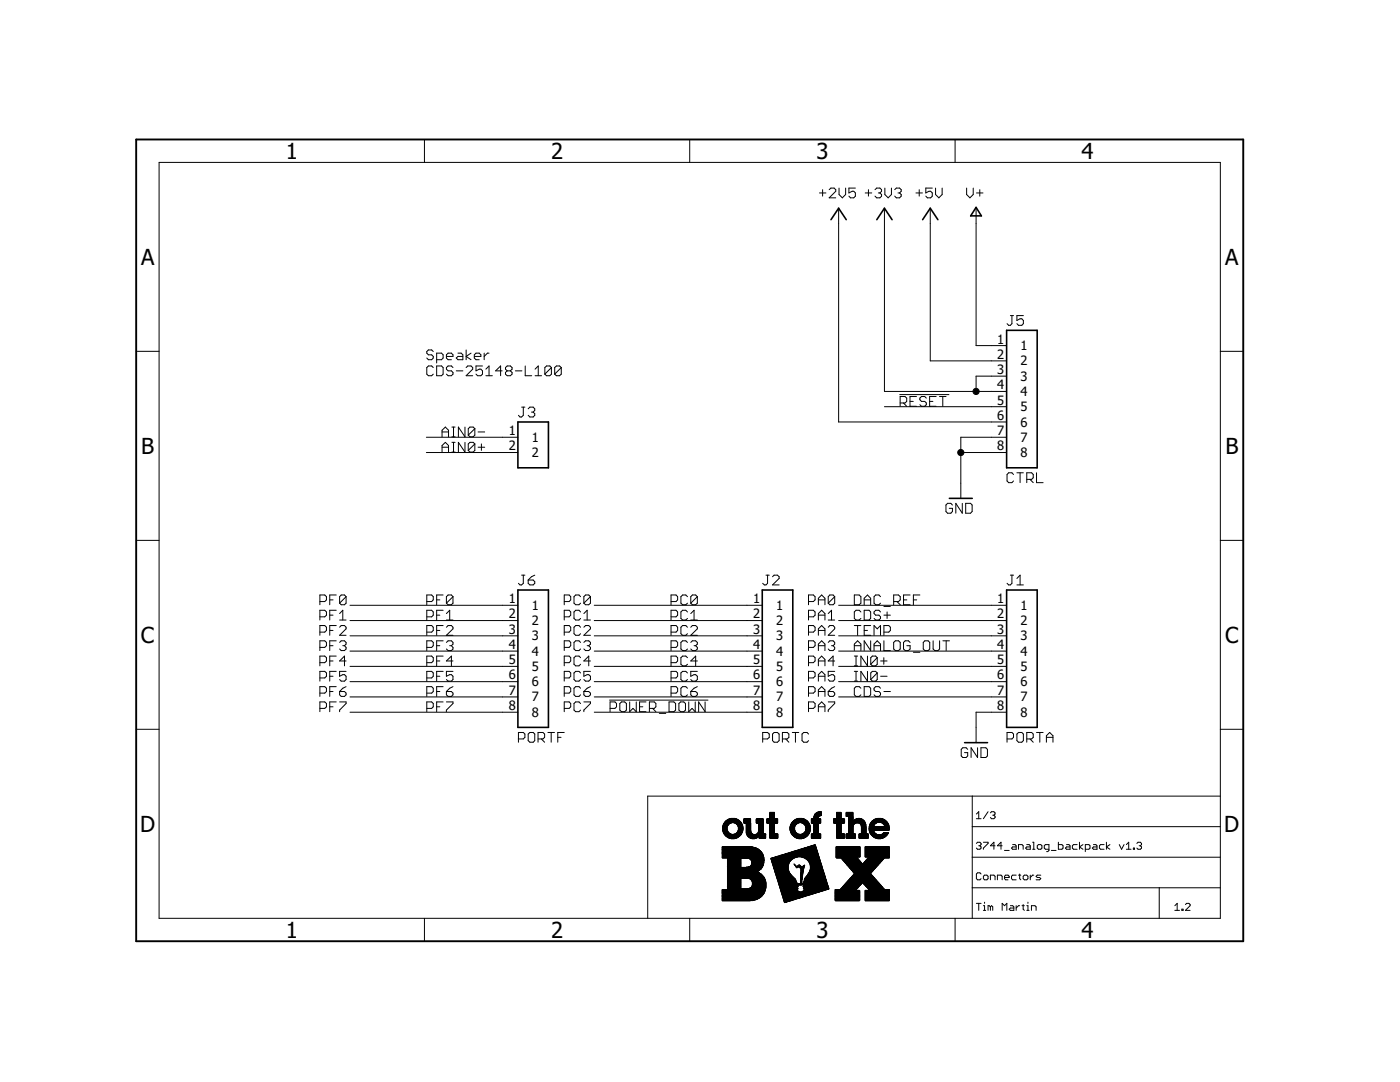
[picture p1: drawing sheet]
<svg xmlns="http://www.w3.org/2000/svg" width="279mm" height="216mm" viewBox="0 0 279 216" stroke-linecap="round" stroke-linejoin="round" font-family="sans-serif">
<defs><g id="words">
<g font-size="4.4">
<text x="57" y="31.7">1</text>
<text x="110" y="31.7">2</text>
<text x="162.9" y="31.7">3</text>
<text x="215.9" y="31.7">4</text>
<text x="28.2" y="52.8">A</text>
<text x="244.5" y="52.8">A</text>
<text x="28.2" y="90.5">B</text>
<text x="244.5" y="90.5">B</text>
<text x="28.1" y="128.2">C</text>
<text x="244.5" y="128.2">C</text>
<text x="28" y="166">D</text>
<text x="244.3" y="166">D</text>
<text x="57" y="187.1">1</text>
<text x="110" y="187.1">2</text>
<text x="162.9" y="187.1">3</text>
<text x="215.9" y="187.1">4</text>
</g>
<g font-size="2.6">
<text x="199" y="68.5">1</text>
<text x="199" y="71.6">2</text>
<text x="203.7" y="69.9">1</text>
<text x="199" y="74.6">3</text>
<text x="199" y="77.7">4</text>
<text x="203.7" y="72.9">2</text>
<text x="203.7" y="76">3</text>
<text x="199" y="80.7">5</text>
<text x="199" y="83.8">6</text>
<text x="203.7" y="79">4</text>
<text x="203.7" y="82.1">5</text>
<text x="101.5" y="86.8">1</text>
<text x="101.5" y="89.9">2</text>
<text x="106.2" y="88.2">1</text>
<text x="199" y="86.8">7</text>
<text x="199" y="89.9">8</text>
<text x="203.7" y="85.1">6</text>
<text x="203.7" y="88.2">7</text>
<text x="106.2" y="91.2">2</text>
<text x="203.7" y="91.2">8</text>
<text x="101.5" y="120.3">1</text>
<text x="101.5" y="123.4">2</text>
<text x="106.2" y="121.7">1</text>
<text x="106.2" y="124.7">2</text>
<text x="150.3" y="120.3">1</text>
<text x="150.3" y="123.4">2</text>
<text x="154.9" y="121.7">1</text>
<text x="154.9" y="124.7">2</text>
<text x="199" y="120.3">1</text>
<text x="199" y="123.4">2</text>
<text x="203.7" y="121.7">1</text>
<text x="203.7" y="124.7">2</text>
<text x="101.5" y="126.4">3</text>
<text x="101.5" y="129.5">4</text>
<text x="106.2" y="127.8">3</text>
<text x="106.2" y="130.8">4</text>
<text x="150.3" y="126.4">3</text>
<text x="150.3" y="129.5">4</text>
<text x="154.9" y="127.8">3</text>
<text x="154.9" y="130.8">4</text>
<text x="199" y="126.4">3</text>
<text x="199" y="129.5">4</text>
<text x="203.7" y="127.8">3</text>
<text x="203.7" y="130.8">4</text>
<text x="101.5" y="132.5">5</text>
<text x="101.5" y="135.6">6</text>
<text x="106.2" y="133.9">5</text>
<text x="106.2" y="136.9">6</text>
<text x="150.3" y="132.5">5</text>
<text x="150.3" y="135.6">6</text>
<text x="154.9" y="133.9">5</text>
<text x="154.9" y="136.9">6</text>
<text x="199" y="132.5">5</text>
<text x="199" y="135.6">6</text>
<text x="203.7" y="133.9">5</text>
<text x="203.7" y="136.9">6</text>
<text x="101.5" y="138.6">7</text>
<text x="101.5" y="141.7">8</text>
<text x="106.2" y="140">7</text>
<text x="106.2" y="143">8</text>
<text x="150.3" y="138.6">7</text>
<text x="150.3" y="141.7">8</text>
<text x="154.9" y="140">7</text>
<text x="154.9" y="143">8</text>
<text x="199" y="138.6">7</text>
<text x="199" y="141.7">8</text>
<text x="203.7" y="140">7</text>
<text x="203.7" y="143">8</text>
</g>
</g></defs>
<g fill="none" stroke="#000" stroke-width=".2">
<path d="M31.7 32.4h211.8v150.8h-211.8zM84.7 27.8v4.6M137.6 27.8v4.6M163.5 38.5h1.3M164.2 37.8v1.3M165.5 37.8l.3-.3h.7l.3 .3v.4l-1.3 1.3h1.3M167.4 37.5v1.3l.7 .7 .7-.7v-1.3M170.7 37.5h-1.3v1l.7-.3h.3l.3 .3v.6l-.3 .4h-.7l-.3-.4M172.7 38.5h1.3M173.3 37.8v1.3M174.6 37.8l.4-.3h.6l.3 .3v.4l-.3 .3M175.3 38.5h.3"/>
<path d="M175.6 38.5l.3 .3v.3l-.3 .4h-.6l-.4-.4M176.6 37.5v1.3l.6 .7 .7-.7v-1.3M178.6 37.8l.3-.3h.6l.4 .3v.4l-.4 .3M179.2 38.5h.3M179.5 38.5l.4 .3v.3l-.4 .4h-.6l-.3-.4M182.8 38.5h1.3M183.5 37.8v1.3M186.1 37.5h-1.3v1l.6-.3h.3l.4 .3v.6l-.4 .4h-.6l-.3-.4M186.7 37.5v1.3l.7 .7 .6-.7v-1.3M190.6 27.8v4.6M192.9 37.5v1.3l.7 .7 .6-.7v-1.3M194.9 38.5h1.3"/>
<path d="M195.5 37.8v1.3M167.4 41.6v42.6h33.5M176.5 41.6v36.5h24.4M185.7 41.6v30.4h15.2M194.8 41.6v27.4h6.1M27.2 70.1h4.5M86.5 70.1l-.4-.3h-.6l-.3 .3v.4l.3 .3h.6l.4 .3v.3l-.4 .4h-.6l-.3-.4M86.5 73.3l-.4-.3h-.6l-.3 .3v1.4l.3 .3h.6l.4-.3M87.1 71.8h1l.3-.4v-.6l-.3-.3h-1v1.9M87.1 73h1l.3 .3v1.4l-.3 .3h-1zM89.1 71.1h1.3v-.3l-.3-.3h-.7l-.3 .3v.6l.3 .4h.7M90.4 73.3l-.3-.3h-.7l-.3 .3v.4l.3 .3h.7l.3 .3v.4l-.3 .3h-.7l-.3-.3"/>
<path d="M91.1 74h1.3M91.4 70.5h.6l.4 .3v1h-1l-.3-.4 .3-.3h1M93 69.8v2M93 73.3l.3-.3h.7l.3 .3v.4l-1.3 1.3h1.3M94 70.5l-1 .6 1 .7M94.7 71.1h1.3v-.3l-.4-.3h-.6l-.3 .3v.6l.3 .4h.6M96.3 73h-1.3v1l.7-.3h.3l.3 .3v.7l-.3 .3h-.7l-.3-.3M96.6 70.5v1.3M97 75h1.3M97 73.7l.6-.7v2M97.6 70.5h-.3l-.7 .6M100.2 74h-1.3l1-1v2"/>
<path d="M101.2 74l-.3-.3v-.4l.3-.3h.7l.3 .3v.4l-.3 .3M101.2 74l-.3 .3v.4l.3 .3h.7l.3-.3v-.4l-.3-.3M101.2 74h.7M102.8 74h1.4M104.8 73v2h1.3M106.8 75h1.3M106.8 73.7l.6-.7v2M110 73.3l-.3-.3h-.6l-.4 .3v1.4M110 73.3v1.4l-.3 .3h-.6l-.4-.3M110 73.3l-1.3 1.4M112 73.3l-.3-.3h-.7l-.3 .3v1.4M112 73.3v1.4l-.3 .3h-.7l-.3-.3"/>
<path d="M112 73.3l-1.3 1.4M179.6 78.7h9.8M182.9 79.1h-1.3v2h1.3M184.9 79.4l-.3-.3h-.7l-.3 .3v.4l.3 .3h.7l.3 .3v.4l-.3 .3h-.7l-.3-.3M186.8 79.1h-1.3v2h1.3M187.5 79.1h1.3M188.2 79.1v2M200.9 75.1h-6.1v3M201.6 63h.7M202 63v1.6l-.4 .3h-.3l-.3-.3M204.2 63h-1.3v.9l.7-.3h.3l.3 .3v.7l-.3 .3h-.6l-.4-.3M243.5 70.1h4.6"/>
<path d="M85.1 87.2h18.3M85.1 90.3h18.3M88.2 87.2v-1.3l.7-.7 .6 .7v1.3M88.2 90.2v-1.3l.7-.6 .6 .6v1.3M88.2 86.2h1.3M88.2 89.2h1.3M90.2 87.2h.6M90.2 85.2h.6M90.2 90.2h.6M90.2 88.3h.6M90.5 85.2v2M90.5 88.3v1.9"/>
<path d="M92.8 85.2v2l-1.3-2v2M92.8 88.3v1.9l-1.3-1.9v1.9M94.8 85.5v1.3l-.4 .4h-.6l-.3-.4M94.8 85.5l-.4-.3h-.6l-.3 .3v1.3M94.8 88.6l-.4-.3h-.6l-.3 .3v1.3M94.8 88.6v1.3l-.4 .3h-.6l-.3-.3M94.8 85.5l-1.3 1.3M94.8 88.6l-1.3 1.3M95.4 86.2h1.3M95.4 89.2h1.3M96.1 88.6v1.3M104.1 81.2h.7"/>
<path d="M104.4 81.2v1.7l-.3 .3h-.3l-.3-.3M105.4 81.6l.3-.4h.7l.3 .4v.3l-.3 .3M106.1 82.2h.3M106.4 82.2l.3 .3v.4l-.3 .3h-.7l-.3-.3M176.5 81.2h24.4M179.6 80.4h1l.4-.3v-.7l-.4-.3h-1v2M180.3 80.4l.7 .7M181.6 80.1h.7M185.5 80.1h.7M191.7 90.3h9.2M200.9 87.2h-9.2v12.2M202.3 94.7l-.3-.4h-.7l-.3 .4v1.3l.3 .3h.7l.3-.3"/>
<path d="M202.9 94.3h1.3M203.6 94.3v2M204.9 95.7h1l.3-.4v-.6l-.3-.4h-1v2M205.5 95.7l.7 .6M206.9 94.3v2h1.3M27.2 107.8h4.5M65.8 119.7h.7M67.1 118.7h-1.3v2M69.1 119.1v1.3l-.4 .3h-.6l-.3-.3M69.1 119.1l-.4-.4h-.6l-.3 .4v1.3M69.1 119.1l-1.3 1.3M87.1 119.7h.7"/>
<path d="M88.4 118.7h-1.3v2M90.4 119.1v1.3l-.3 .3h-.7l-.3-.3M90.4 119.1l-.3-.4h-.7l-.3 .4v1.3M90.4 119.1l-1.3 1.3M104.1 114.8h.7M104.4 114.8v1.6l-.3 .3h-.3l-.3-.3M105.4 115.7h1l.3 .4v.3l-.3 .3h-.7l-.3-.3zM106.7 114.8l-.6 .3-.7 .6M115.9 119.1l-.4-.4h-.6l-.3 .4v1.3l.3 .3h.6l.4-.3M117.8 119.1v1.3l-.3 .3h-.6l-.4-.3M117.8 119.1l-.3-.4h-.6l-.4 .4v1.3M117.8 119.1l-1.3 1.3"/>
<path d="M137.2 119.1l-.3-.4h-.7l-.3 .4v1.3l.3 .3h.7l.3-.3M139.2 119.1v1.3l-.4 .3h-.6l-.3-.3M139.2 119.1l-.4-.4h-.6l-.3 .4v1.3M139.2 119.1l-1.3 1.3M152.9 114.8h.6M153.2 114.8v1.6l-.3 .3h-.4l-.3-.3M154.2 115.1l.3-.3h.7l.3 .3v.3l-1.3 1.3h1.3M163.3 119.7h1.3M166.6 119.1v1.3l-.3 .3h-.7l-.3-.3M166.6 119.1l-.3-.4h-.7l-.3 .4v1.3M166.6 119.1l-1.3 1.3M170.5 118.7h1l.3 .4v1.3l-.3 .3h-1z"/>
<path d="M172.5 119.7h1.3M175.7 119.1l-.3-.4h-.6l-.4 .4v1.3l.4 .3h.6l.3-.3M180.3 119.7h.7M181.6 118.7h-1.3v2h1.3M182.3 119.7h.6M183.6 118.7h-1.3v2M190.1 100.8l-.3-.4h-.7l-.3 .4v1.3l.3 .3h.7l.3-.3v-.7h-.7M192 100.4v2l-1.2-2v2M192.7 100.4h1l.3 .4v1.3l-.3 .3h-1zM201.6 114.8h.7M202 114.8v1.6l-.4 .3h-.3l-.3-.3M202.9 115.4l.7-.6v1.9"/>
<path d="M202.9 116.7h1.3M243.5 107.8h4.6M63.8 120h1l.4-.3v-.6l-.4-.4h-1v2M63.8 123.1h1l.4-.4v-.6l-.4-.3h-1v1.9M63.8 126.1h1l.4-.3v-.6l-.4-.4h-1v2M63.8 129.2h1l.4-.4v-.6l-.4-.3h-1v1.9M63.8 132.2h1l.4-.3v-.7l-.4-.3h-1v2M63.8 135.3h1l.4-.4v-.6l-.4-.3h-1v1.9M63.8 138.3h1l.4-.3v-.7l-.4-.3h-1v2M65.8 122.7h.7M65.8 125.8h.7M65.8 128.8h.7"/>
<path d="M65.8 131.9h.7M65.8 134.9h.7M65.8 138h.7M67.1 121.8h-1.3v1.9M67.1 124.8h-1.3v2M67.1 127.9h-1.3v1.9M67.1 130.9h-1.3v2M67.1 134h-1.3v1.9M67.1 137h-1.3v2M67.8 123.7h1.3M67.8 125.2l.3-.4h.6l.4 .4v.3l-1.3 1.3h1.3M67.8 128.2l.3-.3h.6l.4 .3v.3l-.4 .3"/>
<path d="M67.8 138h.9l.4 .3v.3l-.4 .4h-.6l-.3-.4zM67.8 122.4l.6-.6v1.9M68.4 128.8h.3M68.7 128.8l.4 .4v.3l-.4 .3h-.6l-.3-.3M69.1 131.9h-1.3l.9-1v2M69.1 134h-1.3v.9l.6-.3h.3l.4 .3v.7l-.4 .3h-.6l-.3-.3M69.1 137l-.7 .3-.6 .7M69.8 120.8h33.6M69.8 123.8h33.6M69.8 126.9h33.6M69.8 129.9h33.6M69.8 133h33.6"/>
<path d="M69.8 136h33.6M69.8 139.1h33.6M85.2 129.2h.9l.4-.4v-.6l-.4-.3h-.9v1.9M85.2 120h.9l.4-.3v-.6l-.4-.4h-.9v2M85.2 123.1h.9l.4-.4v-.6l-.4-.3h-.9v1.9M85.2 126.1h.9l.4-.3v-.6l-.4-.4h-.9v2M85.2 132.2h.9l.4-.3v-.7l-.4-.3h-.9v2M85.2 135.3h.9l.4-.4v-.6l-.4-.3h-.9v1.9M85.2 138.3h.9l.4-.3v-.7l-.4-.3h-.9v2M87.1 122.7h.7M87.1 125.8h.7M87.1 128.8h.7"/>
<path d="M87.1 131.9h.7M87.1 134.9h.7M87.1 138h.7M88.4 121.8h-1.3v1.9M88.4 124.8h-1.3v2M88.4 127.9h-1.3v1.9M88.4 130.9h-1.3v2M88.4 134h-1.3v1.9M88.4 137h-1.3v2M89.1 138h1l.3 .3v.3l-.3 .4h-.7l-.3-.4zM89.1 125.2l.3-.4h.7l.3 .4v.3l-1.3 1.3h1.3M89.1 128.2l.3-.3h.7l.3 .3v.3l-.3 .3"/>
<path d="M89.1 122.4l.6-.6v1.9M89.1 123.7h1.3M89.7 128.8h.4M90.1 128.8l.3 .4v.3l-.3 .3h-.7l-.3-.3M90.4 134h-1.3v.9l.6-.3h.4l.3 .3v.7l-.3 .3h-.7l-.3-.3M90.4 131.9h-1.3l1-1v2M90.4 137l-.7 .3-.6 .7M112.6 138.3h1l.3-.3v-.7l-.3-.3h-1v2M112.6 120h1l.3-.3v-.6l-.3-.4h-1v2M112.6 123.1h1l.3-.4v-.6l-.3-.3h-1v1.9M112.6 126.1h1l.3-.3v-.6l-.3-.4h-1v2M112.6 129.2h1l.3-.4v-.6l-.3-.3h-1v1.9"/>
<path d="M112.6 132.2h1l.3-.3v-.7l-.3-.3h-1v2M112.6 135.3h1l.3-.4v-.6l-.3-.3h-1v1.9M115.9 137.3l-.4-.3h-.6l-.3 .3v1.3l.3 .4h.6l.4-.4M115.9 122.1l-.4-.3h-.6l-.3 .3v1.3l.3 .3h.6l.4-.3M115.9 125.2l-.4-.4h-.6l-.3 .4v1.2l.3 .4h.6l.4-.4M115.9 128.2l-.4-.3h-.6l-.3 .3v1.3l.3 .3h.6l.4-.3M115.9 131.2l-.4-.3h-.6l-.3 .3v1.3l.3 .4h.6l.4-.4M115.9 134.3l-.4-.3h-.6l-.3 .3v1.3l.3 .3h.6l.4-.3M116.5 123.7h1.3M116.5 125.2l.4-.4h.6l.3 .4v.3l-1.3 1.3h1.3M116.5 128.2l.4-.3h.6l.3 .3v.3l-.3 .3M116.5 138h1l.3 .3v.3l-.3 .4h-.6l-.4-.4z"/>
<path d="M116.5 122.4l.7-.6v1.9M117.2 128.8h.3M117.5 128.8l.3 .4v.3l-.3 .3h-.6l-.4-.3M117.8 137l-.6 .3-.7 .7M117.8 131.9h-1.3l1-1v2M117.8 134h-1.3v.9l.7-.3h.3l.3 .3v.7l-.3 .3h-.6l-.4-.3M118.6 120.8h33.5M118.6 123.8h33.5M118.6 126.9h33.5M118.6 129.9h33.5M118.6 133h33.5M118.6 136h33.5"/>
<path d="M118.6 139.1h33.5M121.6 139.7h19.7M133.9 120h1l.3-.3v-.6l-.3-.4h-1v2M133.9 123.1h1l.3-.4v-.6l-.3-.3h-1v1.9M133.9 126.1h1l.3-.3v-.6l-.3-.4h-1v2M133.9 129.2h1l.3-.4v-.6l-.3-.3h-1v1.9M133.9 132.2h1l.3-.3v-.7l-.3-.3h-1v2M133.9 135.3h1l.3-.4v-.6l-.3-.3h-1v1.9M133.9 138.3h1l.3-.3v-.7l-.3-.3h-1v2M137.2 131.2l-.3-.3h-.7l-.3 .3v1.3l.3 .4h.7l.3-.4M137.2 122.1l-.3-.3h-.7l-.3 .3v1.3l.3 .3h.7l.3-.3M137.2 125.2l-.3-.4h-.7l-.3 .4v1.2l.3 .4h.7l.3-.4"/>
<path d="M137.2 128.2l-.3-.3h-.7l-.3 .3v1.3l.3 .3h.7l.3-.3M137.2 134.3l-.3-.3h-.7l-.3 .3v1.3l.3 .3h.7l.3-.3M137.2 137.3l-.3-.3h-.7l-.3 .3v1.3l.3 .4h.7l.3-.4M137.9 123.7h1.3M137.9 125.2l.3-.4h.6l.4 .4v.3l-1.3 1.3h1.3M137.9 128.2l.3-.3h.6l.4 .3v.3l-.4 .3M137.9 138h.9l.4 .3v.3l-.4 .4h-.6l-.3-.4zM137.9 122.4l.6-.6v1.9M138.5 128.8h.3M138.8 128.8l.4 .4v.3l-.4 .3h-.6l-.3-.3M139.2 131.9h-1.3l.9-1v2M139.2 134h-1.3v.9l.6-.3h.3l.4 .3v.7l-.4 .3h-.6l-.3-.3"/>
<path d="M139.2 137l-.7 .3-.6 .7M161.4 120h.9l.4-.3v-.6l-.4-.4h-.9v2M161.4 123.1h.9l.4-.4v-.6l-.4-.3h-.9v1.9M161.4 126.1h.9l.4-.3v-.6l-.4-.4h-.9v2M161.4 129.2h.9l.4-.4v-.6l-.4-.3h-.9v1.9M161.4 132.2h.9l.4-.3v-.7l-.4-.3h-.9v2M161.4 135.3h.9l.4-.4v-.6l-.4-.3h-.9v1.9M161.4 138.3h.9l.4-.3v-.7l-.4-.3h-.9v2M163.3 129.8v-1.3l.7-.6 .6 .6v1.3M163.3 122.7h1.3M163.3 125.8h1.3M163.3 128.8h1.3"/>
<path d="M163.3 131.9h1.3M163.3 134.9h1.3M163.3 138h1.3M163.3 120.7v-1.3l.7-.7 .6 .7v1.3M163.3 123.7v-1.3l.7-.6 .6 .6v1.3M163.3 126.8v-1.3l.7-.7 .6 .7v1.3M163.3 132.9v-1.3l.7-.7 .6 .7v1.3M163.3 135.9v-1.3l.7-.6 .6 .6v1.3M163.3 139v-1.3l.7-.7 .6 .7v1.3M165.3 123.7h1.3M165.3 125.2l.3-.4h.7l.3 .4v.3l-1.3 1.3h1.3M165.3 128.2l.3-.3h.7l.3 .3v.3l-.3 .3"/>
<path d="M165.3 138h1l.3 .3v.3l-.3 .4h-.7l-.3-.4zM165.3 122.4l.6-.6v1.9M165.9 128.8h.4M166.3 128.8l.3 .4v.3l-.3 .3h-.7l-.3-.3M166.6 131.9h-1.3l1-1v2M166.6 134h-1.3v.9l.6-.3h.4l.3 .3v.7l-.3 .3h-.7l-.3-.3M166.6 137l-.7 .3-.6 .7M167.4 120.8h33.5M167.4 123.8h33.5M167.4 126.9h33.5M167.4 129.9h33.5M167.4 133h33.5"/>
<path d="M167.4 136h33.5M167.4 139.1h33.5M170.5 129.8v-1.3l.7-.6 .6 .6v1.3M170.5 124.8h1.3M170.5 128.8h1.3M170.5 130.9h.7M170.5 134h.7M170.5 135.9h.7M170.5 132.9h.7M170.8 130.9v2M170.8 134v1.9M171.2 124.8v2"/>
<path d="M171.8 122.1l-.3-.3h-.7l-.3 .3v1.3l.3 .3h.7l.3-.3M171.8 137.3l-.3-.3h-.7l-.3 .3v1.3l.3 .4h.7l.3-.4M172.5 120.7v-1.3l.6-.7 .7 .7v1.3M172.5 121.8h.9l.4 .3v1.3l-.4 .3h-.9zM172.5 137h.9l.4 .3v1.3l-.4 .4h-.9zM172.5 125.8h.6M173.1 130.9v2l-1.3-2v2M173.1 134v1.9l-1.3-1.9v1.9M173.8 124.8h-1.3v2h1.3M173.8 127.9v1.9l-1.3-1.9v1.9M174.4 126.8v-2l.7 .7 .6-.7v2M174.4 129.8v-1.3l.7-.6 .6 .6v1.3"/>
<path d="M174.4 128.8h1.3M175.1 131.2l-.3-.3h-.7l-.3 .3v1.3M175.1 134.3l-.3-.3h-.7l-.3 .3v1.3M175.1 134.3v1.3l-.3 .3h-.7l-.3-.3M175.1 131.2v1.3l-.3 .4h-.7l-.3-.4M175.1 134.3l-1.3 1.3M175.1 131.2l-1.3 1.3M175.7 137.3l-.3-.3h-.6l-.4 .3v.4l.4 .3h.6l.3 .3v.3l-.3 .4h-.6l-.4-.4M175.7 122.1l-.3-.3h-.6l-.4 .3v.3l.4 .3h.6l.3 .4v.3l-.3 .3h-.6l-.4-.3M175.7 131.9h1.3M175.7 134.9h1.3M176.4 131.2v1.3"/>
<path d="M176.4 121h1.3M176.4 122.7h1.3M176.4 126.1h1l.3-.3v-.6l-.3-.4h-1v2M176.4 127.9v1.9h1.3M176.4 138h1.3M177 122.1v1.3M178.4 120h.9l.4-.3v-.6l-.4-.4h-.9v2M178.4 128.2l.3-.3h.6l.4 .3v1.3l-.4 .3h-.6l-.3-.3zM179 120l.7 .7M181.6 128.2l-.3-.3h-.6l-.4 .3v1.3l.4 .3h.6l.3-.3v-.7h-.6M182.3 130.2h1.3M184.3 128.2l.3-.3h.6l.3 .3v1.3l-.3 .3h-.6l-.3-.3z"/>
<path d="M186.2 127.9v1.6l.3 .3h.7l.3-.3v-1.6M188.2 127.9h1.3M188.8 127.9v1.9M27.2 145.5h4.5M63.8 141.4h1l.4-.4v-.6l-.4-.3h-1v1.9M65.8 141h.7M67.1 140.1h-1.3v1.9M67.8 140.1h1.3v.3l-1.3 1.3v.3M69.8 142.1h33.6M85.2 141.4h.9l.4-.4v-.6l-.4-.3h-.9v1.9M87.1 141h.7M88.4 140.1h-1.3v1.9"/>
<path d="M89.1 140.1h1.3v.3l-1.3 1.3v.3M103.5 147.4h.9l.4-.3v-.6l-.4-.3h-.9v1.9M105.4 146.5l.3-.3h.7l.3 .3v1.3l-.3 .3h-.7l-.3-.3zM107.4 147.4h1l.3-.3v-.6l-.3-.3h-1v1.9M108 147.4l.7 .7M109.3 146.2h1.4M110 146.2v1.9M111.3 147.1h.7M112.6 146.2h-1.3v1.9M112.6 141.4h1l.3-.4v-.6l-.3-.3h-1v1.9M115.9 140.4l-.4-.3h-.6l-.3 .3v1.3l.3 .3h.6l.4-.3M116.5 140.1h1.3v.3l-1.3 1.3v.3"/>
<path d="M118.6 142.1h33.5M121.8 141.4h.9l.3-.4v-.6l-.3-.3h-.9v1.9M123.7 140.4l.3-.3h.7l.3 .3v1.3l-.3 .3h-.7l-.3-.3zM125.7 140.1v1.9l.6-.6 .7 .6v-1.9M127.6 141h.7M128.9 140.1h-1.3v1.9h1.3M129.6 141.4h1l.3-.4v-.6l-.3-.3h-1v1.9M130.2 141.4l.7 .6M131.6 142.3h1.3M133.5 140.1h1l.3 .3v1.3l-.3 .3h-1zM135.5 140.4l.3-.3h.7l.3 .3v1.3l-.3 .3h-.7l-.3-.3zM137.5 140.1v1.9l.6-.6 .6 .6v-1.9"/>
<path d="M140.7 140.1v1.9l-1.3-1.9v1.9M152.2 147.4h1l.3-.3v-.6l-.3-.3h-1v1.9M154.5 146.2h.7l.3 .3v1.3l-.3 .3h-.7l-.3-.3v-1.3zM156.1 147.4h1l.3-.3v-.6l-.3-.3h-1v1.9M156.8 147.4l.6 .7M158.1 146.2h1.3M158.7 146.2v1.9M161.4 141.4h.9l.4-.4v-.6l-.4-.3h-.9v1.9M161.4 146.5l-.3-.3h-.7l-.3 .3v1.3l.3 .3h.7l.3-.3M163.3 141h1.3M163.3 142v-1.3l.7-.6 .6 .6v1.3M165.3 140.1h1.3v.3l-1.3 1.3v.3"/>
<path d="M193.1 149.5l-.3-.3h-.6l-.4 .3v1.3l.4 .4h.6l.3-.4v-.6h-.6M194 158.9v24.3M195.1 149.2v2l-1.3-2v2M195.8 149.2h.9l.4 .3v1.3l-.4 .4h-.9zM200.9 142.1h-6.1v6.1M201 147.4h1l.3-.3v-.6l-.3-.3h-1v1.9M203.3 146.2h.6l.3 .3v1.3l-.3 .3h-.6l-.4-.3v-1.3zM204.9 147.4h1l.3-.3v-.6l-.3-.3h-1v1.9M205.5 147.4l.7 .7M206.9 146.2h1.3M207.5 146.2v1.9M208.8 147.1h1.3"/>
<path d="M208.8 148.1v-1.3l.7-.6 .6 .6v1.3M243.5 158.9h-114.2v24.3M243.5 145.5h4.6M194 177.1h49.5M194 171h49.5M194 165h49.5M194.9 168.3l.2-.2h.5l.2 .2v.2l-.2 .3M194.9 162.4l.4-.4v1.4M194.9 163.4h.9M195.3 168.8h.3M195.6 168.8l.2 .2v.2l-.2 .3h-.5l-.2-.3M195.8 174.4l-.2-.2h-.5l-.2 .2v.9l.2 .3h.5l.2-.3"/>
<path d="M196.3 168.1h.9v.2l-.9 .9v.3M196.3 174.9l.2-.3h.5l.2 .3v.4l-.2 .3h-.5l-.2-.3zM197.2 162l-.9 1.4M197.7 162.2l.2-.2h.5l.2 .2v.2l-.2 .3M197.7 175.6v-1h.7l.2 .3v.7M198.1 162.7h.3M198.4 162.7l.2 .2v.2l-.2 .3h-.5l-.2-.3M198.6 168.8h-.9l.7-.7v1.4M199.1 175.6v-1h.7l.2 .3v.7M200 168.8h-.9l.7-.7v1.4M200.5 169.7h.9M200.5 175.1h.9v-.2l-.2-.3h-.5l-.2 .3v.4l.2 .3h.5"/>
<path d="M202.1 168.5h.5l.2 .3v.7h-.7l-.2-.3 .2-.2h.7M202.8 174.6h-.7l-.2 .3v.4l.2 .3h.7M203.3 169.5v-1h.7l.2 .3v.7M203.3 174.6h.4M203.5 174.4v.9l.2 .3M204.4 174.6h.5l.2 .3v.4l-.2 .3h-.5l-.2-.3v-.4zM204.9 168.5h.5l.2 .3v.7h-.7l-.2-.3 .2-.2h.7M205.6 174.6v1M206.1 168.1h.2v1.4M206.1 169.5h.4M206.3 174.6h-.2l-.5 .5M207 168.8l.2-.3h.5l.2 .3v.4l-.2 .3h-.5l-.2-.3z"/>
<path d="M207.7 174.6h-.7l-.2 .3 .2 .2h.5l.2 .2-.2 .3h-.7M209.3 169.5h-.7l-.2-.3v-.4l.2-.3h.7v1.2l-.2 .2h-.2M209.8 169.7h1M211.2 168.1v1.4h.7l.3-.3v-.4l-.3-.3h-.7M212.9 168.5h.4l.3 .3v.7h-.7l-.3-.3 .3-.2h.7M215 168.5h-.8l-.2 .3v.4l.2 .3h.8M215.4 168.1v1.4M216.1 168.5l-.7 .5 .7 .5M216.6 169.5h.7l.2-.3v-.4l-.2-.3h-.7v1.4M218.2 168.5h.5l.2 .3v.7h-.7l-.2-.3 .2-.2h.7M220.3 168.5h-.7l-.2 .3v.4l.2 .3h.7M220.8 168.1v1.4"/>
<path d="M221.5 168.5l-.7 .5 .7 .5M223.4 168.5l.4 1 .5-1M224.8 169.5h.9M224.8 168.5l.5-.4v1.4M226.2 169.2h.2v.3h-.2zM226.9 168.3l.2-.2h.5l.2 .2v.2l-.2 .3M227.4 168.8h.2M227.6 168.8l.2 .2v.2l-.2 .3h-.5l-.2-.3M231.4 177.1v6.1M84.7 183.2v4.6M137.6 183.2v4.6M190.6 183.2v4.6"/>
<path d="M194.9 180.3h.9M195.3 180.3v1.4M196.3 181.7h.4M196.3 180.7h.2v1M196.5 180v.3M197.7 181l-.3-.3h-.2v1M197.7 181v.7M197.7 181l.2-.3 .2 .3v.7M200 181.7v-1.4l.5 .4 .4-.4v1.4M201.6 180.7h.5l.2 .3v.7h-.7l-.2-.3 .2-.2h.7M202.8 180.7v1M203.5 180.7h-.2l-.5 .5"/>
<path d="M204 180.7h.4M204.2 180.5v.9l.2 .3M204.9 181.7h.5M204.9 180.7h.2v1M205.1 180v.3M205.8 181.7v-1h.7l.3 .3v.7M234.5 180.7l.4-.4v1.4M234.5 181.7h.9M235.9 181.4h.2v.3h-.2zM236.6 180.5l.2-.2h.5l.2 .2v.2l-.9 1h.9"/>
</g>
<path d="M27.2 27.8h220.9v160h-220.9z" fill="none" stroke="#000" stroke-width=".38"/>
<g fill="#000" stroke="#000" stroke-width=".2">
<path d="M144.1 179.7h5.7zM144.1 179.7h6.1zM144.1 179.6h6.3zM144.1 179.5l6.7 .1zM144.1 179.5h6.8zM144.1 179.4l6.9 .1zM144.1 179.3h7.3zM144.1 179.2l7.3 .1zM144.1 179.2h7.4zM144.1 179.2h7.5zM144.1 179.1l7.5 .1zM144.1 178.9l7.8 .1z"/>
<path d="M144.1 178.9h7.9zM144.1 178.8l7.9 .1zM144.1 178.8h7.9zM144.1 178.7l8 .1zM144.1 178.7h8zM144.1 178.6l8.1 .1zM144.1 178.6h8.1zM144.1 178.3h8.4zM144.1 178.2l8.4 .1zM144.1 178.2h8.4zM144.1 178.1l8.4 .1zM144.1 178.1h8.4z"/>
<path d="M144.1 178l8.5 .1zM144.1 178h8.5zM144.1 177.9l8.5 .1zM144.1 177.9h8.5zM144.1 177.8l8.5 .1zM144.1 177.8h8.6zM144.1 177.7l8.6 .1zM144.1 177.7h8.6zM144.1 177.6h8.6zM144.1 177.5l8.7 .1zM144.1 177.5h8.7zM144.1 171.2h8.4z"/>
<path d="M144.1 171.1l8.4 .1zM144.1 170.3l8.1 .1zM144.1 170.3h8zM144.1 170.2l8 .1zM144.1 170.2h8zM144.1 170.1l8 .1zM144.1 170.1h7.9zM144.1 170l7.9 .1zM144.1 170h7.9zM144.1 169.9l7.8 .1zM144.1 169.7h7.5zM144.1 169.6l7.5 .1z"/>
<path d="M144.1 169.5l7.4 .1zM144.1 169.5h7.3zM144.1 169.4l7.3 .1zM144.1 169.2l6.9 .1zM144.1 169.2h6.8zM144.1 169.1l6.7 .1zM144.1 169.1h6.3zM144.1 169h6.2zM144.1 179.6h6.5zM144.1 179.4h7.1zM144.1 179.3l7.2 .1zM144.1 179.1h7.6z"/>
<path d="M144.1 179h7.7zM144.1 178.5l8.2 .1zM144.1 178.5h8.2zM144.1 178.4l8.3 .1zM144.1 178.4h8.3zM144.1 178.3l8.3 .1zM144.1 171.1h8.3zM144.1 171h8.3zM144.1 170.9l8.3 .1zM144.1 170.9h8.3zM144.1 170.8l8.3 .1zM144.1 170.8h8.3z"/>
<path d="M144.1 170.7h8.2zM144.1 170.6l8.2 .1zM144.1 170.6h8.2zM144.1 170.5l8.2 .1zM144.1 170.5h8.1zM144.1 170.4l8.1 .1zM144.1 170.4h8.1zM144.1 169.9h7.7zM144.1 169.8l7.7 .1zM144.1 169.8h7.7zM144.1 169.7l7.6 .1zM144.1 169.7h7.6z"/>
<path d="M144.1 169.4h7.2zM144.1 169.3l7.1 .1zM144.1 169.3h7zM144.1 169.1h6.5zM144.1 169h5.9zM144.2 165.7h.9zM144.2 165.6l.9 .1zM144.2 165.6h.9zM144.2 165.5l.9 .1zM144.2 165.5h.9zM144.2 165.4l.9 .1zM144.2 165.4h.9z"/>
<path d="M144.2 165.3l.9 .1zM144.2 165.2l.9 .1zM144.2 165.2h.9zM144.2 165.1l.9 .1zM144.2 165.1h.9zM144.2 165l.9 .1zM144.2 165h.9zM144.2 164.9l.9 .1zM144.3 165.8h.9zM144.3 165.7l.9 .1zM144.3 164.9h.9zM144.3 164.8l.9 .1z"/>
<path d="M144.3 164.8h.9zM144.3 165.8l.9 .1zM144.3 166h1zM144.3 165.9l1 .1zM144.3 165.9h1zM144.3 164.7h1zM144.3 164.6l1 .1zM144.4 166.1l1.1 .1zM144.4 166.1h1zM144.4 166l1 .1zM144.4 164.6h1zM144.4 164.5l1 .1z"/>
<path d="M144.4 164.5h1zM144.4 166.2l1.1 .1zM144.4 166.2h1.1zM144.4 164.4l1.1 .1zM144.4 164.4h1.1zM144.5 166.3h1.2zM144.5 166.3h1.1zM144.5 164.3l1.1 .1zM144.5 164.3h1.2zM144.5 166.3l1.3 .1zM144.5 164.3h1.3zM144.5 166.5h1.5z"/>
<path d="M144.5 164.2h1.5zM144.5 166.4h1.4zM144.5 164.2l1.4 .1zM144.6 166.5h3.3zM144.6 164.1h3.3zM144.6 166.5l3.3 .1zM144.6 164l3.2 .1zM144.7 166.6h3.1zM144.7 166.6l3.1 .1zM144.7 164h3.1zM144.7 166.7h3zM144.7 163.9l3 .1z"/>
<path d="M144.8 166.7l2.9 .1zM144.8 163.9h2.9zM144.8 166.8h2.9zM144.8 163.8l2.9 .1zM144.9 166.8l2.7 .1zM144.9 163.8h2.7zM144.9 166.9h2.7zM144.9 163.7l2.7 .1zM145 163.7h2.5zM145 166.9h2.5zM145.1 166.9l2.3 .1zM145.1 163.7h2.4z"/>
<path d="M145.1 167h2.3zM145.1 163.6l2.3 .1zM145.2 177.5h7.6zM145.2 177.4l7.6 .1zM145.2 177.4h7.6zM145.2 177.3l2.6 .1zM145.2 177.3h2.6zM145.2 177.2l2.6 .1zM145.2 177.2h2.6zM145.2 177.1l2.6 .1zM145.2 177.1h2.6zM145.2 177h2.6z"/>
<path d="M145.2 176.9l2.6 .1zM145.2 176.9h2.6zM145.2 176.8l2.6 .1zM145.2 176.8h2.6zM145.2 176.7l2.6 .1zM145.2 176.7h2.6zM145.2 176.6l2.6 .1zM145.2 176.6h2.6zM145.2 176.5l2.6 .1zM145.2 176.4l2.6 .1zM145.2 176.4h2.6zM145.2 176.3l2.6 .1z"/>
<path d="M145.2 176.3h2.6zM145.2 176.2l2.6 .1zM145.2 176.2h2.6zM145.2 176.1l2.6 .1zM145.2 176.1h2.6zM145.2 176l2.6 .1zM145.2 176h2.6zM145.2 175.9l2.6 .1zM145.2 175.9h2.6zM145.2 175.8l2.6 .1zM145.2 175.8h2.6zM145.2 175.7l2.6 .1z"/>
<path d="M145.2 175.7h2.6zM145.2 175.6l2.6 .1zM145.2 175.6h2.6zM145.2 175.5l2.6 .1zM145.2 175.5h2.6zM145.2 175.4l2.6 .1zM145.2 175.4h2.6zM145.2 175.3h2.6zM145.2 175.2l2.6 .1zM145.2 175.2h7.3zM145.2 175.1l7.3 .1zM145.2 175.1h7.3z"/>
<path d="M145.2 175l7.3 .1zM145.2 175h7.3zM145.2 174.9l7.2 .1zM145.2 174.9h7.2zM145.2 174.8h7.1zM145.2 174.7l7 .1zM145.2 174.7h7zM145.2 174.6l6.9 .1zM145.2 174.6h6.9zM145.2 174.5l6.8 .1zM145.2 174.5h6.8zM145.2 174.4l6.8 .1z"/>
<path d="M145.2 174.4h6.7zM145.2 174.3l6.7 .1zM145.2 174.3h6.5zM145.2 174.2l6.5 .1zM145.2 174.2h6.4zM145.2 174.1l6.3 .1zM145.2 174.1h6.2zM145.2 174l6.2 .1zM145.2 174h6.1zM145.2 173.8l6.1 .1zM145.2 173.8h6.1zM145.2 173.8h6.2z"/>
<path d="M145.2 173.7l6.2 .1zM145.2 173.7h6.3zM145.2 173.6l6.4 .1zM145.2 173.6h6.4zM145.2 173.5l6.5 .1zM145.2 173.4l6.6 .1zM145.2 173.4h6.7zM145.2 173.3h6.7zM145.2 173.2l6.8 .1zM145.2 173.2h6.8zM145.2 173.1l6.8 .1zM145.2 173.1h6.9z"/>
<path d="M145.2 173l2.6 .1zM145.2 173h2.6zM145.2 172.9l2.6 .1zM145.2 172.9h2.6zM145.2 172.8l2.6 .1zM145.2 172.8h2.6zM145.2 172.7h2.6zM145.2 172.6l2.6 .1zM145.2 172.6h2.6zM145.2 172.5l2.6 .1zM145.2 172.5h2.6zM145.2 172.4l2.6 .1z"/>
<path d="M145.2 172.4h2.6zM145.2 172.3l2.6 .1zM145.2 172.3h2.6zM145.2 172.2l2.6 .1zM145.2 172.1l2.6 .1zM145.2 172.1h2.6zM145.2 172l2.6 .1zM145.2 172h2.6zM145.2 171.9l2.6 .1zM145.2 171.9h2.6zM145.2 171.8l2.6 .1zM145.2 171.8h2.6z"/>
<path d="M145.2 171.7l2.6 .1zM145.2 171.7h2.6zM145.2 171.6l2.6 .1zM145.2 171.6h2.6zM145.2 171.5l2.6 .1zM145.2 171.5h2.6zM145.2 171.4l2.6 .1zM145.2 171.4h2.6zM145.2 171.3l2.6 .1zM145.2 171.3h2.6zM145.2 171.2l2.6 .1zM145.2 171.2h7.3z"/>
<path d="M145.2 167l2.1 .1zM145.2 163.6h2.1zM145.2 174.8l7.1 .1zM145.2 174.3h6.6zM145.2 173.9l6 .1zM145.2 173.9h6zM145.2 173.5h6.6zM145.2 167.1h2.1zM145.2 163.5l2.1 .1zM145.3 167.1l1.9 .1zM145.3 163.5h1.9zM145.4 167.2h1.7z"/>
<path d="M145.4 163.4l1.7 .1zM145.6 167.2l1.3 .1zM145.6 163.4h1.4zM145.7 167.3h1.1zM145.7 163.3l1.1 .1zM145.9 167.3l.7 .1zM145.9 163.3h.7zM146.4 166.5h1.5zM146.5 164.2h1.4zM146.6 166.4h1.4zM146.7 164.2l1.3 .1zM146.7 166.3l1.3 .1z"/>
<path d="M146.7 164.3h1.3zM146.8 166.3h1.2zM146.8 164.3h1.2zM146.9 166.3h1.1zM146.9 164.3l1.2 .1zM147 166.2l1.1 .1zM147 164.4h1.1zM147 166.2h1.1zM147 164.4l1.1 .1zM147 166.1l1.1 .1zM147 164.5h1.1zM147.1 166.1h1z"/>
<path d="M147.1 164.5l1 .1zM147.2 166l1 .1zM147.2 166h1zM147.2 164.6l1 .1zM147.2 164.6h1zM147.2 165.9l1 .1zM147.2 164.7h1zM147.2 165.9h1zM147.2 165.8l1 .1zM147.2 164.8h1zM147.3 165.8h.9zM147.3 164.8l1 .1z"/>
<path d="M147.3 164.8h.9zM147.3 165.7l1 .1zM147.3 165.7h1zM147.3 165.6l1 .1zM147.3 165h1zM147.3 164.9l1 .1zM147.3 164.9h1zM147.4 165.6h.9zM147.4 165.5l.9 .1zM147.4 165.5h.9zM147.4 165.4l.9 .1zM147.4 165.4h.9z"/>
<path d="M147.4 165.3l.9 .1zM147.4 165.2l.9 .1zM147.4 165.2h.9zM147.4 165.1l.9 .1zM147.4 165.1h.9zM147.4 165l.9 .1zM148.4 164.2l1.4 .1zM148.4 164.2h1.4zM148.4 164.1h1.4zM148.4 164l1.4 .1zM148.4 164h1.4zM148.4 163.9l1.4 .1z"/>
<path d="M148.4 163.9h1.4zM148.4 163.8l1.4 .1zM148.4 163.8h1.4zM148.4 163.7l1.4 .1zM148.4 163.7h1.4zM148.4 163.6l1.4 .1zM148.4 163.6h1.4zM148.4 163.5l1.4 .1zM148.4 163.5h1.4zM148.4 163.4l1.4 .1zM148.4 163.4h1.4zM148.9 173l3.2 .1z"/>
<path d="M148.9 166.2l1.1 .1zM148.9 166.2h1zM148.9 166.1l1 .1zM148.9 166.1h1zM148.9 166l1 .1zM148.9 166h1zM148.9 165.9l1 .1zM148.9 165.9h1zM148.9 165.8l1 .1zM148.9 165.8h1zM148.9 165.7l.9 .1zM148.9 165.7h.9z"/>
<path d="M148.9 165.6l.9 .1zM148.9 165.6h.9zM148.9 165.5l.9 .1zM148.9 165.5h.9zM148.9 165.4l.9 .1zM148.9 165.4h.9zM148.9 165.3l.9 .1zM148.9 165.2l.9 .1zM148.9 165.2h.9zM148.9 165.1l.9 .1zM148.9 165.1h.9zM148.9 165l.9 .1z"/>
<path d="M148.9 165h.9zM148.9 164.9l.9 .1zM148.9 164.9h.9zM148.9 164.8l.9 .1zM148.9 164.8h.9zM148.9 164.7h.9zM148.9 164.6l.9 .1zM148.9 164.6h.9zM148.9 164.5l.9 .1zM148.9 164.5h.9zM148.9 164.4l.9 .1zM148.9 164.4h.9z"/>
<path d="M148.9 164.3l.9 .1zM148.9 164.3h.9zM149 166.3l1.1 .1zM149 166.3h1.1zM149 166.3h1zM149 166.5h1.4zM149 166.5h1.3zM149 166.4h1.2zM149.1 166.6h3.7zM149.1 166.5l3.7 .1zM149.1 166.7h3.7zM149.1 166.6l3.7 .1z"/>
<path d="M149.2 177.3l3.6 .1zM149.2 175.2l3.4 .1zM149.2 166.7l3.6 .1zM149.2 166.8l3.6 .1zM149.2 166.8h3.6zM149.2 166.9h2.2zM149.3 171.2l3.2 .1zM149.3 166.9h2.1zM149.3 173h2.8zM149.3 166.9l2.1 .1zM149.4 167h1.9zM149.4 175.3h3.2z"/>
<path d="M149.4 177.3h3.4zM149.4 167l1.9 .1zM149.5 171.3h2.9zM149.5 172.9l2.7 .1zM149.5 167.1h1.7zM149.6 177.2l3.2 .1zM149.6 171.3l2.8 .1zM149.6 167.1l1.5 .1zM149.6 175.3h3zM149.6 172.9h2.6zM149.6 177.2h3.2zM149.7 175.4h2.9z"/>
<path d="M149.7 171.4h2.8zM149.7 167.2h1.3zM149.7 172.8l2.5 .1zM149.7 171.4l2.8 .1zM149.8 177.1l3 .1zM149.8 175.4l2.8 .1zM149.8 172.8h2.4zM149.8 167.2l1.1 .1zM149.8 175.5h2.9zM149.8 171.5h2.7zM149.8 172.8h2.5zM149.8 171.6h2.7z"/>
<path d="M149.8 171.5l2.7 .1zM149.9 177.1h3zM149.9 172.7h2.4zM149.9 175.5l2.8 .1zM149.9 171.6l2.6 .1zM149.9 167.3h.9zM149.9 172.6l2.4 .1zM149.9 177h3zM149.9 175.6h2.8zM149.9 172.6h2.4zM149.9 172.5l2.5 .1zM149.9 171.7h2.6z"/>
<path d="M150 177h2.9zM150 176.9l2.9 .1zM150 175.6l2.7 .1zM150 172.5h2.4zM150 172.4l2.4 .1zM150 172.4h2.4zM150 172.3l2.4 .1zM150 171.9h2.4zM150 171.8l2.4 .1zM150 171.8h2.4zM150 171.7l2.5 .1zM150 176.9h2.9z"/>
<path d="M150 175.7l2.8 .1zM150 175.7h2.8zM150 172.3h2.4zM150 172.2l2.4 .1zM150 172.1l2.4 .1zM150 172.1h2.4zM150 172l2.4 .1zM150 172h2.4zM150 171.9l2.4 .1zM150 167.3l.6 .1zM150.1 176.8l2.8 .1zM150.1 176.8h2.8z"/>
<path d="M150.1 175.8l2.7 .1zM150.1 175.8h2.7zM150.1 176.7l2.8 .1zM150.1 176.7h2.8zM150.1 176.6l2.8 .1zM150.1 176.6h2.8zM150.1 176h2.7zM150.1 175.9l2.7 .1zM150.1 175.9h2.7zM150.2 176.6h2.7zM150.2 176.5l2.7 .1zM150.2 176.4l2.7 .1z"/>
<path d="M150.2 176.4h2.7zM150.2 176.3l2.7 .1zM150.2 176.3h2.7zM150.2 176.2l2.7 .1zM150.2 176.2h2.7zM150.2 176.1l2.7 .1zM150.2 176.1h2.7zM150.2 176l2.6 .1zM150.2 176h2.6zM150.7 166.5h2.1zM150.9 166.5h1.9zM150.9 164.2h1.4z"/>
<path d="M150.9 164.1h1.4zM150.9 164l1.4 .1zM150.9 164h1.4zM150.9 163.9l1.4 .1zM150.9 163.9h1.4zM150.9 163.8l1.4 .1zM150.9 163.8h1.4zM150.9 163.7l1.4 .1zM150.9 163.7h1.4zM150.9 163.6l1.4 .1zM150.9 163.6h1.4zM150.9 163.5l1.4 .1z"/>
<path d="M150.9 163.5h1.4zM150.9 163.4l1.4 .1zM151 164.2l1.3 .1zM151 163.4h1.3zM151 166.4h1.8zM151.1 166.3l1.2 .1zM151.1 166.3h1.2zM151.2 166.3h1.1zM151.2 166.2l1.1 .1zM151.3 166.2h1zM151.3 166.1l1 .1zM151.3 166.1h1z"/>
<path d="M151.3 166l1 .1zM151.3 166h1zM151.3 165.9l1 .1zM151.4 165.9h.9zM151.4 165.8l.9 .1zM151.4 165.8h.9zM151.4 165.7l.9 .1zM151.4 165.7h.9zM151.4 165.6l.9 .1zM151.4 165.6h.9zM151.4 165.5l.9 .1zM151.4 165.5h.9z"/>
<path d="M151.4 165.4l.9 .1zM151.4 165.4h.9zM151.4 165.3l.9 .1zM151.4 165.2l.9 .1zM151.4 165.2h.9zM151.4 165.1l.9 .1zM151.4 165.1h.9zM151.4 165l.9 .1zM151.4 165h.9zM151.4 164.9l.9 .1zM151.4 164.9h.9zM151.4 164.8l.9 .1z"/>
<path d="M151.4 164.8h.9zM151.4 164.7h.9zM151.4 164.6l.9 .1zM151.4 164.6h.9zM151.4 164.5l.9 .1zM151.4 164.5h.9zM151.4 164.4l.9 .1zM151.4 164.4h.9zM151.4 164.3l.9 .1zM151.4 164.3h.9zM151.5 167.2l1.3 .1zM151.5 167.2h1.3z"/>
<path d="M151.5 167.1l1.3 .1zM151.5 167.1h1.3zM151.5 167l1.3 .1zM151.5 167h1.3zM151.5 166.9l1.3 .1zM151.5 166.9h1.3zM153 164.2l2.2 .1zM153 164.2h2.2zM153 164.1h2.2zM153 164l2.2 .1zM153 164h2.2zM153 163.9l2.2 .1z"/>
<path d="M153 163.9h2.2zM153 163.8l2.2 .1zM153 163.8h2.2zM153 163.7l2.2 .1zM153 163.7h2.2zM153 163.6l2.2 .1zM153 163.6h2.2zM153 163.5l2.2 .1zM153 163.5h2.2zM153 163.4l2.2 .1zM153 163.4h2.2zM153.6 167.2l1.6 .1z"/>
<path d="M153.6 167.2h1.6zM153.6 167.1l1.6 .1zM153.6 167.1h1.6zM153.6 167l1.6 .1zM153.6 167h1.6zM153.6 166.9l1.6 .1zM153.6 166.9h1.6zM153.6 166.8l1.6 .1zM153.6 166.8h1.6zM153.6 166.7l1.6 .1zM153.6 166.7h1.6zM153.6 166.6l1.6 .1z"/>
<path d="M153.6 166.6h1.6zM153.6 166.5l1.6 .1zM153.6 166.5h1.6zM153.6 166.4h1.6zM153.6 166.3l1 .1zM153.6 166.3h1zM153.6 166.2l1 .1zM153.6 166.2h1zM153.6 166.1l1 .1zM153.6 166.1h1zM153.6 166l1 .1zM153.6 166h1z"/>
<path d="M153.6 165.9l1 .1zM153.6 165.9h1zM153.6 165.8l1 .1zM153.6 165.8h1zM153.6 165.7l1 .1zM153.6 165.7h1zM153.6 165.6l1 .1zM153.6 165.6h1zM153.6 165.5l1 .1zM153.6 165.5h1zM153.6 165.4l1 .1zM153.6 165.4h1z"/>
<path d="M153.6 165.3l1 .1zM153.6 165.2l1 .1zM153.6 165.2h1zM153.6 165.1l1 .1zM153.6 165.1h1zM153.6 165l1 .1zM153.6 165h1zM153.6 164.9l1 .1zM153.6 164.9h1zM153.6 164.8l1 .1zM153.6 164.8h1zM153.6 164.7h1z"/>
<path d="M153.6 164.6l1 .1zM153.6 164.6h1zM153.6 164.5l1 .1zM153.6 164.5h1zM153.6 164.4l1 .1zM153.6 164.4h1zM153.6 164.3l1 .1zM153.6 164.3h1zM153.6 163.3l1 .1zM153.6 163.3h1zM153.6 163.2l1 .1zM153.6 163.2h1z"/>
<path d="M153.6 163.1l1 .1zM153.6 163.1h1zM153.6 163l1 .1zM153.6 163h1zM153.6 162.9l1 .1zM153.6 162.9h1zM153.6 162.8l1 .1zM153.6 162.8h1zM153.6 162.7h1zM153.6 162.6l1 .1zM153.6 162.6h1zM153.6 162.5l1 .1z"/>
<path d="M153.6 162.5h1zM153.6 162.4l1 .1zM153.6 162.4h1zM153.6 162.3l1 .1zM153.6 162.3h1zM153.6 162.2l1 .1zM153.6 162.2h1zM153.6 162.1h1zM153.8 171.3h4.5zM153.9 171.4h4.3zM153.9 171.3l4.4 .1zM153.9 171.2l4.5 .1z"/>
<path d="M153.9 171.4l4.2 .1zM153.9 171.6h4zM153.9 171.5l4.1 .1zM153.9 171.5h4.2zM153.9 171.7h3.9zM154 171.7h3.9zM154 171.6l3.9 .1zM154 171.8h3.8zM154 171.7l3.8 .1zM154 171.9h3.6zM154 171.8l3.7 .1zM154 171.2h4.5z"/>
<path d="M154.1 172l3.5 .1zM154.1 172h3.5zM154.1 171.9l3.5 .1zM154.1 172.1l3.4 .1zM154.1 172.1h3.4zM154.1 172.1h3.5zM154.1 172.3h3.3zM154.1 172.2l3.4 .1zM154.2 172.5h3.2zM154.2 172.4l3.2 .1zM154.2 172.4h3.2zM154.2 172.3l3.2 .1z"/>
<path d="M154.2 171.2h4.4zM154.2 172.6l3.1 .1zM154.2 172.6h3.1zM154.2 172.5l3.1 .1zM154.3 172.8h3zM154.3 172.7h3zM154.3 172.9h3zM154.3 172.8l3 .1zM154.3 171.1l4.4 .1zM154.4 173l2.9 .1zM154.4 173h2.9zM154.4 172.9l2.9 .1z"/>
<path d="M154.4 173.2h2.9zM154.4 173.1l2.9 .1zM154.4 173.1h2.9zM154.5 173.4h2.8zM154.5 173.3h2.8zM154.5 173.2l2.8 .1zM154.5 171.1h4.3zM154.5 173.5h2.9zM154.5 173.4l2.8 .1zM154.6 173.6l2.8 .1zM154.6 173.6h2.8zM154.6 173.5l2.8 .1z"/>
<path d="M154.6 173.8h2.8zM154.6 173.7l2.8 .1zM154.6 173.7h2.8zM154.6 171h4.4zM154.6 173.9l2.9 .1zM154.6 173.9h2.9zM154.6 173.8l2.8 .1zM154.7 174.1h2.9zM154.7 174l2.8 .1zM154.7 174h2.8zM154.7 174.2l2.9 .1zM154.7 174.2h2.9z"/>
<path d="M154.7 174.1l2.9 .1zM154.8 171h4.5zM154.8 174.3l3 .1zM154.8 174.3h2.9zM154.8 174.5l3.1 .1zM154.8 174.5h3zM154.8 174.4l3 .1zM154.8 174.4h3zM154.9 174.7h3.1zM154.9 174.6l3.1 .1zM154.9 174.6h3zM154.9 174.8l3.2 .1z"/>
<path d="M154.9 174.8h3.2zM154.9 170.9l8.5 .1zM154.9 174.7l3.1 .1zM155 174.9l3.3 .1zM155 174.9h3.2zM155 175.1l3.4 .1zM155 175.1h3.4zM155 175l3.3 .1zM155 175h3.3zM155 170.9h8.4zM155.1 175.3h3.5zM155.1 175.2l3.4 .1z"/>
<path d="M155.1 175.2h3.4zM155.1 175.4l3.6 .1zM155.1 175.4h3.6zM155.2 175.5l3.6 .1zM155.2 175.5h3.6zM155.2 175.5h3.5zM155.2 175.7l3.6 .1zM155.2 175.7h3.6zM155.2 175.6l3.6 .1zM155.2 175.6h3.6zM155.2 170.8l8.2 .1zM155.3 175.9h3.6z"/>
<path d="M155.3 175.8l3.6 .1zM155.3 175.8h3.6zM155.3 176h3.6zM155.3 175.9l3.6 .1zM155.3 176.1l3.7 .1zM155.3 176.1h3.7zM155.3 176l3.7 .1zM155.4 176.3h3.8zM155.4 176.2l3.7 .1zM155.4 176.2h3.7zM155.4 170.8h8zM155.4 176.4l9.8 .1z"/>
<path d="M155.4 176.4h9.8zM155.4 176.4h9.7zM155.4 176.3l3.9 .1zM155.5 176.6h3.7zM155.5 176.6h4.5zM155.5 176.5l4.7 .1zM155.5 176.7l3.8 .1zM155.5 176.7h3.8zM155.5 170.8h7.9zM155.5 176.6l3.7 .1zM155.6 176.8l3.7 .1zM155.6 176.9h3.7z"/>
<path d="M155.6 176.8h3.7zM155.6 177.1h3.6zM155.6 177h3.6zM155.6 176.9l3.6 .1zM155.7 177.2h3.5zM155.7 177.1l3.5 .1zM155.7 177.1h3.5zM155.7 170.7h7.7zM155.7 177.3l3.6 .1zM155.7 177.3h3.6zM155.7 177.2l3.5 .1zM155.7 177.5h3.5z"/>
<path d="M155.7 177.4l3.5 .1zM155.7 177.4h3.5zM155.8 177.6h3.3zM155.8 177.5l3.3 .1zM155.8 177.5h3.3zM155.8 170.6l7.5 .1zM155.8 177.8h3.5zM155.8 177.7l3.4 .1zM155.8 177.7h3.4zM155.8 177.7h3.3zM155.9 177.8l3.4 .1zM155.9 177.9l3.7 .1z"/>
<path d="M155.9 177.9h3.5zM155.9 178.1h7.3zM155.9 178h3.9zM155.9 178l7.4 .1zM156 178.2h6.8zM156 178.1l6.9 .1zM156 178.1h7zM156 170.6h7.3zM156 178.4h6.2zM156 178.3l6.3 .1zM156 178.3h6.5zM156 178.2l6.6 .1z"/>
<path d="M156.1 178.5l5.6 .1zM156.1 178.5h5.8zM156.1 178.4l5.9 .1zM156.1 178.6l5.2 .1zM156.1 178.6h5.3zM156.1 170.6h7.2zM156.1 178.6h5.4zM156.1 178.7h5zM156.2 178.8h4.6zM156.2 178.7l4.8 .1zM156.2 178.9h4.3zM156.2 178.8l4.5 .1z"/>
<path d="M156.2 178.9l4.2 .1zM156.2 179h3.9zM156.3 179.1l3.5 .1zM156.3 179.1h3.6zM156.3 179h3.9zM156.3 170.5l7 .1zM156.3 179.2h3.2zM156.3 179.2l3 .1zM156.3 179.2h3.3zM156.3 179.4h2.6zM156.3 179.3l2.7 .1zM156.3 179.3h2.9z"/>
<path d="M156.4 179.5l2.1 .1zM156.4 179.5h2.2zM156.4 179.4l2.3 .1zM156.4 170.5h6.9zM156.4 179.7h1.6zM156.4 179.6h1.8zM156.4 179.7h1.4zM156.4 179.6h1.9zM156.5 179.8l.9 .1zM156.5 179.8h1.1zM156.5 179.7l1.2 .1zM156.5 180h.5z"/>
<path d="M156.5 179.9l.6 .1zM156.5 179.9h.7zM156.6 170.4l6.7 .1zM156.7 170.4h6.6zM156.8 170.3l6.4 .1zM157 170.3h6.2zM157.2 170.2l6.1 .1zM157.3 170.2h5.9zM157.4 170.1l5.8 .1zM157.6 170.1h5.6zM157.6 165.5l1 .1zM157.6 165.5h1z"/>
<path d="M157.6 165.4l1 .1zM157.6 165.4h1zM157.6 165.3l1 .1zM157.6 165.2l1 .1zM157.6 165.2h1zM157.6 165.1l1 .1zM157.6 165.1h1zM157.6 165l1 .1zM157.7 165.8h1zM157.7 165.7l.9 .1zM157.7 165.7h.9zM157.7 165.6l.9 .1z"/>
<path d="M157.7 165.6h.9zM157.7 165h.9zM157.7 164.9l.9 .1zM157.7 164.9h.9zM157.7 164.8l.9 .1zM157.7 164.8h1zM157.8 170.1h5.3zM157.8 165.9l1 .1zM157.8 165.9h.9zM157.8 165.8l.9 .1zM157.8 165.8h.9zM157.8 164.8h.9z"/>
<path d="M157.8 164.7h.9zM157.8 164.7h1zM157.8 166l1 .1zM157.8 166h1zM157.8 164.6l1 .1zM157.8 164.6h1zM157.8 164.5l1.1 .1zM157.8 166.2h1.1zM157.8 166.1l1.1 .1zM157.8 166.1h1.1zM157.8 164.5h1.1zM157.8 164.4l1.1 .1z"/>
<path d="M157.9 166.2l1.1 .1zM157.9 164.4h1.1zM157.9 170l5.3 .1zM157.9 166.3h1.2zM157.9 164.3l1.2 .1zM157.9 164.3h1.2zM157.9 164.3h1.3zM158 166.4h1.3zM158 166.3l1.2 .1zM158 164.2l1.3 .1zM158 164.2h1.5zM158 170h5.2z"/>
<path d="M158 166.5h3.4zM158 166.5h1.6zM158 164.1h3.4zM158.1 166.5l3.2 .1zM158.1 164.1h3.2zM158.1 166.6h3.2zM158.1 164l3.2 .1zM158.2 169.9l5 .1zM158.2 166.6l3 .1zM158.2 164h3.1zM158.2 166.7h3zM158.2 163.9l3 .1z"/>
<path d="M158.3 166.7l2.9 .1zM158.3 163.9h2.9zM158.3 169.9h4.8zM158.3 166.8h2.8zM158.3 163.8l2.8 .1zM158.3 166.8l2.8 .1zM158.3 163.8h2.8zM158.4 166.9h2.6zM158.4 163.7l2.7 .1zM158.5 166.9h2.5zM158.5 163.7h2.5zM158.5 169.8l4.6 .1z"/>
<path d="M158.5 166.9l2.4 .1zM158.5 163.7h2.4zM158.6 167h2.2zM158.6 163.6l2.3 .1zM158.6 172.7h.1zM158.6 169.8h4.5zM158.6 167l2.2 .1zM158.6 163.6h2.2zM158.7 172.7h.1zM158.7 163.5l2 .1zM158.7 172.8h.2zM158.7 167.1h2z"/>
<path d="M158.7 169.7l4.4 .1zM158.8 172.8l.1 .1zM158.8 172.8h.1zM158.8 172.9h.2zM158.8 167.1l1.8 .1zM158.8 163.5h1.8zM158.9 173h.4zM158.9 172.9l.5 .1zM158.9 173l.4 .1zM158.9 169.7h4.1zM158.9 167.2h1.6zM158.9 163.4l1.6 .1z"/>
<path d="M159 173.1h.2zM159 167.2l1.4 .1zM159 163.4h1.4zM159 172.9h.9zM159.1 172.8l.8 .1zM159.1 169.7h4zM159.1 163.3l1.2 .1zM159.2 172.8h.6zM159.2 167.3h1zM159.2 169.6l3.8 .1zM159.3 172.7h.4zM159.3 163.3h.8z"/>
<path d="M159.4 169.5l3.6 .1zM159.4 167.3l.6 .1zM159.4 172.6l.2 .1zM159.5 172.9l.5 .1zM159.5 169.5h3.5zM159.5 173h.5zM159.6 173l.9 .1zM159.6 173.1l.8 .1zM159.6 173.1h.8zM159.7 169.5h3.3zM159.7 173.2h.7zM159.8 176.3l5.3 .1z"/>
<path d="M159.8 176.3h.2zM159.8 176.2l.2 .1zM159.8 176.2h.2zM159.8 176.1l.2 .1zM159.8 176.1h.2zM159.8 176l.2 .1zM159.8 176h.2zM159.8 175.9l.2 .1zM159.8 175.9h.2zM159.8 175.8l.2 .1zM159.8 175.8h.2zM159.8 175.7l.2 .1z"/>
<path d="M159.8 175.7h.2zM159.8 175.6l.2 .1zM159.8 175.6h.2zM159.8 175.5l.2 .1zM159.8 175.5h.2zM159.8 175.5h.3zM159.8 175.4l.3 .1zM159.8 175.4h.3zM159.8 175.3h.3zM159.8 175.2l.3 .1zM159.8 175.2h.3zM159.8 175.1l.3 .1z"/>
<path d="M159.8 173.2l.6 .1zM159.8 175h.3zM159.8 174.9l.3 .1zM159.8 174.9h.3zM159.8 174.8l.3 .1zM159.8 174.8h.3zM159.8 174.7l.3 .1zM159.8 174.7h.3zM159.8 174.6l.4 .1zM159.8 174.6h.4zM159.8 174.5l.4 .1zM159.8 174.5h.4z"/>
<path d="M159.8 174.4l.4 .1zM159.8 174.4h.4zM159.8 174.3l.4 .1zM159.8 174.3h.4zM159.8 174.2l.4 .1zM159.8 174.2h.4zM159.8 174.1l.4 .1zM159.8 173.4h.6zM159.8 173.3h.6zM159.8 169.4l3.2 .1zM159.8 175.1h.3zM159.8 175l.3 .1z"/>
<path d="M159.8 171h3.7zM159.9 174.1h.3zM159.9 174l.4 .1zM159.9 174h.4zM159.9 173.9l.4 .1zM159.9 173.9h.4zM159.9 173.8l.4 .1zM159.9 173.8h.4zM159.9 173.7l.4 .1zM159.9 173.7h.4zM159.9 173.6l.4 .1zM159.9 173.6h.5z"/>
<path d="M159.9 173.5l.5 .1zM159.9 173.5h.5zM159.9 173.4l.5 .1zM159.9 173.4h.5zM159.9 166.5h1.5zM159.9 178h3.6zM159.9 164.2h1.5zM160 169.4h3zM160 177.9l3.6 .1zM160 173h.5zM160.1 172.9l.4 .1zM160.1 171h3.4z"/>
<path d="M160.1 169.3l2.9 .1zM160.1 166.4h1.3zM160.1 164.2l1.3 .1zM160.1 176.3h5zM160.1 177.9h3.7zM160.2 172.9h.3zM160.2 166.3l1.3 .1zM160.2 164.3h1.3zM160.2 171.1h3.3zM160.2 177.8l3.7 .1zM160.2 172.8l.3 .1zM160.3 177.8h3.8z"/>
<path d="M160.3 176.8l4.9 .1zM160.3 169.3h2.6zM160.3 176.9l5 .1zM160.3 176.9h5zM160.3 176.2l4.8 .1zM160.3 172.8h.2zM160.3 166.3h1.2zM160.3 164.3h1.2zM160.3 176.7h4.9zM160.3 176.6l4.9 .1zM160.3 176.6h4.9zM160.3 177.3l5.1 .1z"/>
<path d="M160.3 176.8h5zM160.3 176.7l5 .1zM160.3 176.2h4.8zM160.3 176.1l4.8 .1zM160.4 177.7l3.9 .1zM160.4 177.3h5zM160.4 177h5zM160.4 177h4.9zM160.4 176.6h4.7zM160.4 176.5l4.7 .1zM160.4 176.1h4.6zM160.4 176l4.6 .1z"/>
<path d="M160.4 172.8h.1zM160.4 171.1l3.1 .1zM160.4 166.3h1.1zM160.4 164.3l1.1 .1zM160.4 177.7h4zM160.4 177.4h5zM160.4 177.2l5 .1zM160.4 177.2h5zM160.4 177.1l5 .1zM160.4 177.1h5zM160.4 176h4.6zM160.4 172.7h.1z"/>
<path d="M160.4 166.2l1.1 .1zM160.4 164.4h1.1zM160.4 169.2l2.5 .1zM160.4 175.9l4.6 .1zM160.4 175.9h4.6zM160.4 166.2h1.1zM160.4 164.4l1.1 .1zM160.5 172.7h.1zM160.5 175.8l4.5 .1zM160.5 175.8h4.4zM160.5 175.7l4.4 .1zM160.5 166.1l1 .1z"/>
<path d="M160.5 164.5h1zM160.5 177.7h4zM160.5 177.6h4.2zM160.5 177.4l4.7 .1zM160.5 171.2h3zM160.5 177.5l4.3 .1zM160.5 177.5h4.5zM160.5 175.7h4.4zM160.5 175.6l4.4 .1zM160.5 175.6h4.4zM160.5 175.5l4.4 .1zM160.5 175.5h4.3z"/>
<path d="M160.5 175.4l4.3 .1zM160.5 177.5h4.6zM160.5 169.2h2.4zM160.5 166.1h1.1zM160.5 164.5l1.1 .1zM160.6 175.4h4.2zM160.6 175.3h4.2zM160.6 171.2h2.9zM160.6 166l1 .1zM160.6 164.6h1zM160.6 175.2l4.1 .1zM160.6 166h1z"/>
<path d="M160.6 164.6l1 .1zM160.7 175.2h4zM160.7 171.2l2.9 .1zM160.7 169.1l2.2 .1zM160.7 165.9l.9 .1zM160.7 165.9h.9zM160.7 164.7h.9zM160.7 175.1l4 .1zM160.7 171.3h2.9zM160.7 165.8l.9 .1zM160.7 165.8h1zM160.7 164.8h1z"/>
<path d="M160.8 175.1h3.9zM160.8 175l3.9 .1zM160.8 165.8h.9zM160.8 165.7l.9 .1zM160.8 164.9l.9 .1zM160.8 164.9h.9zM160.8 164.8l.9 .1zM160.8 175h3.9zM160.8 171.3l2.8 .1zM160.8 165.7h.9zM160.8 165.6l.9 .1zM160.8 165.6h.9z"/>
<path d="M160.8 165.5l.9 .1zM160.8 165.5h.9zM160.8 165.1l.9 .1zM160.8 165.1h.9zM160.8 165l.9 .1zM160.8 165h.9zM160.8 169.1h2.1zM160.8 165.4l.9 .1zM160.8 165.4h.9zM160.8 165.3l.9 .1zM160.8 165.2l.9 .1zM160.8 165.2h.9z"/>
<path d="M160.9 174.9l3.8 .1zM160.9 171.4h2.7zM160.9 174.9h3.8zM161 171.4l2.6 .1zM161 174.8l3.7 .1zM161 171.5h2.6zM161 174.8h3.6zM161 169.1h1.9zM161.1 174.7l3.5 .1zM161.1 174.7h3.5zM161.1 171.5l2.5 .1zM161.1 174.6l3.5 .1z"/>
<path d="M161.1 171.6h2.5zM161.1 174.6h3.5zM161.1 171.6l2.5 .1zM161.1 169h1.7zM161.2 174.5l3.4 .1zM161.2 174.5h3.4zM161.2 171.7h2.4zM161.2 174.4l3.3 .1zM161.2 171.7h2.5zM161.3 174.4h3.2zM161.3 174.3l3.2 .1zM161.3 171.7l2.4 .1z"/>
<path d="M161.3 169h1.5zM161.3 174.3h3.2zM161.3 171.8h2.4zM161.4 174.3h3.1zM161.4 174.2l3.1 .1zM161.4 171.9h2.3zM161.4 171.8l2.3 .1zM161.4 174.2h3zM161.4 174.1l3 .1zM161.4 171.9l2.3 .1zM161.5 174.1h2.9zM161.5 172l2.3 .1z"/>
<path d="M161.5 172h2.2zM161.5 168.9l1.3 .1zM161.5 174l2.9 .1zM161.5 174h2.9zM161.5 172.1h2.3zM161.5 173.9l2.9 .1zM161.5 173.9h2.9zM161.5 172.2l2.3 .1zM161.5 172.1l2.3 .1zM161.6 173.8l2.7 .1zM161.6 173.8h2.7zM161.6 172.3h2.3z"/>
<path d="M161.6 172.3h2.2zM161.6 168.9h1.2zM161.6 173.7l2.7 .1zM161.6 173.7h2.7zM161.6 173.6l2.7 .1zM161.6 172.4h2.3zM161.6 172.3l2.3 .1zM161.6 172.4l2.3 .1zM161.7 173.6h2.5zM161.7 173.5l2.5 .1zM161.7 173.5h2.5zM161.7 173.4l2.5 .1z"/>
<path d="M161.7 172.7h2.3zM161.7 172.6l2.3 .1zM161.7 172.6h2.3zM161.7 172.5l2.2 .1zM161.7 172.5h2.2zM161.7 173.4h2.5zM161.7 173.3h2.4zM161.7 173.2l2.4 .1zM161.7 173.2h2.4zM161.7 173.1l2.4 .1zM161.7 173.1h2.4zM161.7 173l2.4 .1z"/>
<path d="M161.7 173h2.4zM161.7 172.9l2.4 .1zM161.7 172.9h2.4zM161.7 172.8l2.3 .1zM161.7 172.8h2.3zM161.7 168.8l1.1 .1zM161.9 168.8h.9zM161.9 167.2l1.9 .1zM161.9 167.2h1.9zM161.9 167.1l1.9 .1zM161.9 167.1h1.9zM161.9 167l1.9 .1z"/>
<path d="M161.9 167h1.9zM161.9 166.9l1.9 .1zM161.9 166.9h1.9zM161.9 166.8l1.9 .1zM161.9 166.8h1.9zM161.9 166.7l1.9 .1zM161.9 166.7h1.9zM161.9 166.6l1.9 .1zM161.9 166.6h1.9zM161.9 166.5l1.9 .1zM161.9 166.5h1.9zM161.9 166.4h1.9z"/>
<path d="M161.9 164.2l1.9 .1zM161.9 164.2h1.9zM161.9 164.1h1.9zM161.9 164l1.9 .1zM161.9 164h1.9zM161.9 163.9l1.9 .1zM161.9 163.9h1.9zM161.9 163.8l1.9 .1zM161.9 163.8h1.9zM161.9 163.7l1.9 .1zM161.9 163.7h1.9zM161.9 163.6l1.9 .1z"/>
<path d="M161.9 163.6h1.9zM161.9 163.5l1.9 .1zM161.9 163.5h1.9zM161.9 163.4l1.9 .1zM161.9 163.4h1.9zM162.1 168.7l.6 .1zM162.2 168.7h.5zM162.3 168.6l.5 .1zM162.4 166.3l.9 .1zM162.4 166.3h.9zM162.4 166.2l.9 .1zM162.4 166.2h.9z"/>
<path d="M162.4 166.1l.9 .1zM162.4 166.1h.9zM162.4 166l.9 .1zM162.4 166h.9zM162.4 165.9l.9 .1zM162.4 165.9h.9zM162.4 165.8l.9 .1zM162.4 165.8h.9zM162.4 165.7l.9 .1zM162.4 165.7h.9zM162.4 165.6l.9 .1zM162.4 165.6h.9z"/>
<path d="M162.4 165.5l.9 .1zM162.4 165.5h.9zM162.4 165.4l.9 .1zM162.4 165.4h.9zM162.4 165.3l.9 .1zM162.4 165.2l.9 .1zM162.4 165.2h.9zM162.4 165.1l.9 .1zM162.4 165.1h.9zM162.4 165l.9 .1zM162.4 165h.9zM162.4 164.9l.9 .1z"/>
<path d="M162.4 164.9h.9zM162.4 164.8l.9 .1zM162.4 164.8h.9zM162.4 164.7h.9zM162.4 164.6l.9 .1zM162.4 164.6h.9zM162.4 164.5l.9 .1zM162.4 164.5h.9zM162.4 164.4l.9 .1zM162.4 164.4h.9zM162.4 164.3l.9 .1zM162.4 164.3h.9z"/>
<path d="M162.4 163.3l.9 .1zM162.4 163.3h.9zM162.4 163.2l.9 .1zM162.4 163.2h.9zM162.4 163.1l.9 .1zM162.4 163.1h.9zM162.4 163l1 .1zM162.4 163h1zM162.5 162.9l.9 .1zM162.5 162.9h1zM162.5 162.8l1 .1zM162.5 162.8h1.1z"/>
<path d="M162.5 168.6h.2zM162.5 162.8h1.3zM162.5 162.7h1.4zM162.6 162.6l1.3 .1zM162.6 162.6h1.3zM162.6 162.5l1.3 .1zM162.6 162.5h1.3zM162.6 162.4l1.3 .1zM162.7 162.4h1.2zM162.7 162.3l1.2 .1zM162.8 162.3h1.1zM162.8 162.2l1.1 .1z"/>
<path d="M162.9 162.2h1zM163 162.2h.9zM163 162.1h.9zM163.2 162.1h.7zM163.3 162l.6 .1zM163.5 162h.4zM166.3 164.2h2.3zM166.3 164.1h2.3zM166.3 164l2.3 .1zM166.3 164h2.3zM166.3 163.9l2.3 .1zM166.3 163.9h2.3z"/>
<path d="M166.3 163.8l2.3 .1zM166.3 163.8h2.3zM166.3 163.7l2.3 .1zM166.3 163.7h2.3zM166.3 163.6l2.3 .1zM166.3 163.6h2.3zM166.3 163.5l2.3 .1zM166.3 163.5h2.3zM166.3 163.4l2.3 .1zM166.3 163.4h2.2zM166.4 164.2l2.1 .1zM166.7 179.7h4.9z"/>
<path d="M166.7 179.6h4.9zM166.7 179.5l4.9 .1zM166.7 179.5h4.9zM166.7 179.4l4.9 .1zM166.7 179.4h4.9zM166.7 179.3l4.9 .1zM166.7 179.3h4.9zM166.7 179.2l4.9 .1zM166.7 179.2h4.9zM166.7 179.1l4.9 .1zM166.7 179.1h4.9zM166.7 179h4.9z"/>
<path d="M166.7 178.9l4.9 .1zM166.7 178.9h4.9zM166.7 178.8l4.9 .1zM166.7 178.8h4.9zM166.7 178.7l4.9 .1zM166.7 178.7h4.9zM166.7 178.6l4.9 .1zM166.7 178.6h4.9zM166.7 178.5l4.9 .1zM166.7 178.5h4.9zM166.7 178.4l4.9 .1zM166.7 178.4h4.9z"/>
<path d="M166.7 178.3l4.9 .1zM166.7 178.3h4.9zM166.7 178.2l4.9 .1zM166.7 178.2h4.9zM166.7 178.1l4.9 .1zM166.7 178.1h4.9zM166.7 178l4.9 .1zM166.7 178h4.9zM166.7 177.9l4.9 .1zM166.7 177.9h4.9zM166.7 177.8l4.9 .1zM166.7 177.8h4.9z"/>
<path d="M166.7 177.7l4.9 .1zM166.7 177.7h4.9zM166.7 177.6h4zM166.7 177.5l4.1 .1zM166.7 177.5h4.1zM166.7 177.7h4.8zM166.7 179.7h4.8zM166.9 171.1l4.1 .1zM166.9 171.1h4.1zM166.9 171h4.1zM166.9 171h4.7zM166.9 170.9l4.7 .1z"/>
<path d="M166.9 170.9h4.7zM166.9 170.8l4.7 .1zM166.9 170.8h4.7zM166.9 170.7h4.7zM166.9 170.6l4.7 .1zM166.9 170.6h4.7zM166.9 170.5l4.7 .1zM166.9 170.5h4.7zM166.9 170.4l4.7 .1zM166.9 170.4h4.7zM166.9 170.3l4.7 .1zM166.9 170.3h4.7z"/>
<path d="M166.9 170.2l4.7 .1zM166.9 170.2h4.7zM166.9 170.1l4.7 .1zM166.9 170.1h4.7zM166.9 170l4.7 .1zM166.9 170h4.7zM166.9 169.9l4.7 .1zM166.9 169.9h4.7zM166.9 169.8l4.7 .1zM166.9 169.8h4.7zM166.9 169.7l4.7 .1zM166.9 169.7h4.7z"/>
<path d="M166.9 169.6l4.7 .1zM166.9 169.5l4.7 .1zM166.9 169.5h4.7zM166.9 169.4l4.7 .1zM166.9 169.4h4.7zM166.9 169.3l4.7 .1zM166.9 169.3h4.7zM166.9 169.2l4.7 .1zM166.9 169.2h4.7zM166.9 169.1l4.7 .1zM166.9 169.1h4.7zM166.9 169h4.7z"/>
<path d="M166.9 171.2h4.1zM166.9 167.2h1.7zM166.9 167.1l1.7 .1zM166.9 167.1h1.7zM166.9 167l1.7 .1zM166.9 167h1.7zM166.9 166.9l1.7 .1zM166.9 166.9h1.7zM166.9 166.8l1.7 .1zM166.9 166.8h1.7zM166.9 166.7l1.7 .1zM166.9 166.7h1.7z"/>
<path d="M166.9 166.6l1.7 .1zM166.9 166.6h1.7zM166.9 166.5l1.7 .1zM166.9 166.5h1.7zM166.9 166.4h1.7zM166.9 166.3l1 .1zM166.9 166.3h1zM166.9 166.2l1 .1zM166.9 166.2h1zM166.9 166.1l1 .1zM166.9 166.1h1zM166.9 166l1 .1z"/>
<path d="M166.9 166h1zM166.9 165.9l1 .1zM166.9 165.9h1zM166.9 165.8l1 .1zM166.9 165.8h1zM166.9 165.7l1 .1zM166.9 165.7h1zM166.9 165.6l1 .1zM166.9 165.6h1zM166.9 165.5l1 .1zM166.9 165.5h1zM166.9 165.4l1 .1z"/>
<path d="M166.9 165.4h1zM166.9 165.3l1 .1zM166.9 165.2l1 .1zM166.9 165.2h1zM166.9 165.1l1 .1zM166.9 165.1h1zM166.9 165l1 .1zM166.9 165h1zM166.9 164.9l1 .1zM166.9 164.9h1zM166.9 164.8l1 .1zM166.9 164.8h1z"/>
<path d="M166.9 164.7h1zM166.9 164.6l1 .1zM166.9 164.6h1zM166.9 164.5l1 .1zM166.9 164.5h1zM166.9 164.4l1 .1zM166.9 164.4h1zM166.9 164.3l1 .1zM166.9 164.3h1zM166.9 163.3l1 .1zM166.9 163.3h1zM166.9 163.2l1 .1z"/>
<path d="M166.9 163.2h1zM166.9 163.1l1 .1zM166.9 163.1h1zM166.9 163l1 .1zM166.9 163h1zM166.9 162.9l1 .1zM166.9 162.9h1zM166.9 162.8l1 .1zM166.9 162.8h1zM166.9 162.7h1zM166.9 162.6l1 .1zM166.9 162.6h1z"/>
<path d="M166.9 162.5l1 .1zM166.9 162.5h1zM166.9 162.4l1 .1zM166.9 162.4h1zM166.9 162.3l1 .1zM166.9 162.3h1zM166.9 162.2l1 .1zM166.9 162.2h1zM166.9 162.1h1zM167 167.2l1.6 .1zM167.7 177.5h3.2zM167.7 177.4l3.2 .1z"/>
<path d="M167.8 177.4h3.2zM167.8 177.3l3.2 .1zM167.9 177.3h3.2zM167.9 171.2h3.2zM167.9 177.2l3.2 .1zM167.9 171.2l3.3 .1zM167.9 177.2h3.3zM167.9 171.3h3.3zM168 177.1l3.2 .1zM168 171.3l3.2 .1zM168 177.1h3.2zM168 171.4h3.3z"/>
<path d="M168.1 177.1h3.2zM168.1 171.4l3.2 .1zM168.1 177h3.2zM168.1 171.5l3.3 .1zM168.1 171.5h3.2zM168.2 176.9l3.2 .1zM168.2 171.6h3.2zM168.2 176.9h3.2zM168.2 171.6l3.3 .1zM168.3 176.8l3.2 .1zM168.3 171.7h3.2zM168.3 176.8h3.2z"/>
<path d="M168.4 176.7l3.2 .1zM168.4 171.7l3.2 .1zM168.4 176.7h3.2zM168.4 171.8l3.3 .1zM168.4 171.8h3.2zM168.4 176.6l3.3 .1zM168.4 171.9h3.3zM168.5 176.6h3.2zM168.5 171.9l3.2 .1zM168.5 176.5l3.3 .1zM168.5 172h3.3zM168.6 176.4l3.2 .1z"/>
<path d="M168.6 172l3.2 .1zM168.6 176.4h3.3zM168.6 172.1h3.3zM168.7 176.4h3.2zM168.7 172.1h3.2zM168.7 176.3l3.2 .1zM168.7 172.2l3.3 .1zM168.7 172.1l3.2 .1zM168.8 176.3h3.2zM168.8 172.3h3.2zM168.8 176.2l3.2 .1zM168.8 176.2h3.3z"/>
<path d="M168.8 176.1l3.3 .1zM168.8 172.3l3.3 .1zM168.9 167.2l1.8 .1zM168.9 167.2h1.8zM168.9 167.1l1.8 .1zM168.9 167.1h1.8zM168.9 167l1.8 .1zM168.9 167h1.8zM168.9 166.9l1.8 .1zM168.9 166.9h1.8zM168.9 166.8l1.8 .1zM168.9 166.8h1.8z"/>
<path d="M168.9 166.7l1.8 .1zM168.9 166.7h1.8zM168.9 166.6l1.8 .1zM168.9 166.6h1.8zM168.9 166.5l1.8 .1zM168.9 166.5h1.8zM168.9 166.4h1.8zM168.9 162.9h1.3zM168.9 162.8l1.3 .1zM168.9 162.8h1.3zM168.9 162.7h1.3zM168.9 162.6l1.3 .1z"/>
<path d="M168.9 162.6h1.3zM168.9 162.5l1.3 .1zM168.9 162.5h1.3zM168.9 162.4l1.3 .1zM168.9 162.4h1.3zM168.9 162.3l1.3 .1zM168.9 162.3h1.3zM168.9 162.2l1.3 .1zM168.9 162.2h1.3zM168.9 162.1h1.3zM168.9 176.1h6.4zM168.9 172.4h3.2z"/>
<path d="M169 176l6.3 .1zM169 172.4l6.4 .1zM169 176h6.2zM169 172.5l6.3 .1zM169 172.5h6.3zM169 172.6h6.3zM169.1 175.9l6.1 .1zM169.1 172.6l6.1 .1zM169.1 172.7h6.1zM169.1 175.9h6zM169.2 175.8l5.9 .1zM169.2 172.7h5.9z"/>
<path d="M169.2 175.8h5.8zM169.2 175.7l5.8 .1zM169.2 172.8h5.9zM169.3 175.7h5.6zM169.3 172.8l5.7 .1zM169.3 172.8h5.7zM169.3 175.6l5.6 .1zM169.3 172.9h5.7zM169.4 175.6h5.5zM169.4 172.9l5.5 .1zM169.4 166.3l.8 .1zM169.4 166.3h.8z"/>
<path d="M169.4 166.2l.8 .1zM169.4 166.2h.8zM169.4 166.1l.8 .1zM169.4 166.1h.8zM169.4 166l.8 .1zM169.4 166h.8zM169.4 165.9l.8 .1zM169.4 165.9h.8zM169.4 165.8l.8 .1zM169.4 165.8h.8zM169.4 165.7l.8 .1zM169.4 165.7h.8z"/>
<path d="M169.4 165.6l.8 .1zM169.4 165.6h.8zM169.4 165.5l.8 .1zM169.4 165.5h.8zM169.4 165.4l.8 .1zM169.4 165.4h.8zM169.4 165.3l.8 .1zM169.4 165.2l.8 .1zM169.4 165.2h.8zM169.4 165.1l.8 .1zM169.4 165.1h.8zM169.4 165l.8 .1z"/>
<path d="M169.4 165h.8zM169.4 164.9l.8 .1zM169.4 164.9h.9zM169.4 164.8l.9 .1zM169.4 164.8h.9zM169.4 164.7h.9zM169.4 164.6l.9 .1zM169.4 164.6h1zM169.4 164.5l1 .1zM169.4 164.5h1zM169.4 164.4l1.1 .1zM169.4 164.2l1.4 .1z"/>
<path d="M169.4 164.2h3.3zM169.4 164.1h3.3zM169.4 164l3.2 .1zM169.4 164h3.2zM169.4 163.9l3.2 .1zM169.4 163.9h.8zM169.4 163.8l.8 .1zM169.4 163.8h.8zM169.4 163.7l.8 .1zM169.4 163.7h.8zM169.4 163.6l.8 .1zM169.4 163.6h.8z"/>
<path d="M169.4 163.5l.8 .1zM169.4 163.5h.8zM169.4 163.4l.8 .1zM169.4 163.4h.8zM169.4 163.3l.8 .1zM169.4 163.3h.8zM169.4 163.2l.8 .1zM169.4 163.2h.8zM169.4 163.1l.8 .1zM169.4 163.1h.8zM169.4 163l.8 .1zM169.4 163h.8z"/>
<path d="M169.4 162.9l.8 .1zM169.4 164.4h1.1zM169.4 164.3l1.2 .1zM169.4 164.3h1.2zM169.4 164.3h1.3zM169.4 173h5.5zM169.4 175.5l5.4 .1zM169.5 175.5h5.3zM169.5 173l5.3 .1zM169.5 173.1h5.3zM169.5 175.4l5.2 .1zM169.5 173.2h5.2z"/>
<path d="M169.5 173.1l5.3 .1zM169.6 175.4h5.1zM169.6 175.3h5zM169.6 173.2h5.1zM169.6 173.2l5.1 .1zM169.7 175.2l4.9 .1zM169.7 173.3h4.9zM169.7 175.2h4.8zM169.7 173.4h4.9zM169.8 175.1l4.7 .1zM169.8 173.4h4.7zM169.8 175.1h4.6z"/>
<path d="M169.8 173.4l4.7 .1zM169.9 175l4.5 .1zM169.9 173.5l4.5 .1zM169.9 173.5h4.5zM169.9 175h4.4zM169.9 173.6h4.4zM169.9 174.9l4.4 .1zM169.9 174.9h4.4zM169.9 173.6l4.4 .1zM170 174.9h4.2zM170 173.7h4.2zM170.1 174.8l4.1 .1z"/>
<path d="M170.1 173.7l4.1 .1zM170.1 174.8h4.1zM170.1 173.8h4.1zM170.1 174.7l4 .1zM170.1 173.8l4 .1zM170.2 174.7h3.9zM170.2 173.9h3.9zM170.2 174.6l3.8 .1zM170.2 173.9l3.8 .1zM170.3 174.6h3.7zM170.3 174h3.7zM170.3 163.9h2.2z"/>
<path d="M170.3 163.8l2.2 .1zM170.3 174.5l3.6 .1zM170.3 174.5h3.6zM170.3 174l3.6 .1zM170.3 163.8h2.2zM170.4 174.4l3.5 .1zM170.4 174.1h3.5zM170.4 163.7l2 .1zM170.4 174.4h3.4zM170.4 174.2h3.4zM170.4 174.1l3.5 .1zM170.4 163.7h2z"/>
<path d="M170.5 174.3l3.3 .1zM170.5 174.2l3.3 .1zM170.5 163.7h1.8zM170.5 174.3h3.3zM170.5 163.6l1.8 .1zM170.6 163.6h1.6zM170.6 163.5l1.6 .1zM170.7 163.5h1.4zM170.8 163.4l1.2 .1zM170.9 163.4h1zM171 163.3l.8 .1zM171.2 163.3h.4z"/>
<path d="M171.4 164.2l1.3 .1zM171.4 167.2l1.9 .1zM171.4 167.2h1.9zM171.4 167.1l1.9 .1zM171.4 167.1h1.9zM171.4 167l1.9 .1zM171.4 167h1.9zM171.4 166.9l1.9 .1zM171.4 166.9h1.9zM171.4 166.8l1.9 .1zM171.4 166.8h1.9zM171.4 166.7l1.9 .1z"/>
<path d="M171.4 166.7h1.9zM171.4 166.6l1.9 .1zM171.4 166.6h1.9zM171.4 166.5l1.9 .1zM171.4 166.5h1.9zM171.4 166.4h1.9zM171.5 164.3h1.2zM171.6 164.3h1.1zM171.6 164.3l1.1 .1zM171.7 164.4h1zM171.7 164.5h1.1zM171.7 164.4l1.1 .1z"/>
<path d="M171.8 164.5l1 .1zM171.8 164.6l1 .1zM171.8 164.6h1zM171.9 164.8l.9 .1zM171.9 164.8h.9zM171.9 164.7h.9zM171.9 166.3l.9 .1zM171.9 166.3h.9zM171.9 166.2l.9 .1zM171.9 166.2h.9zM171.9 166.1l.9 .1zM171.9 166.1h.9z"/>
<path d="M171.9 166l.9 .1zM171.9 166h.9zM171.9 165.9l.9 .1zM171.9 165.9h.9zM171.9 165.8l.9 .1zM171.9 165.8h.9zM171.9 165.7l.9 .1zM171.9 165.7h.9zM171.9 165.6l.9 .1zM171.9 165.6h.9zM171.9 165.5l.9 .1zM171.9 165.5h.9z"/>
<path d="M171.9 165.4l.9 .1zM171.9 165.4h.9zM171.9 165.3l.9 .1zM171.9 165.2l.9 .1zM171.9 165.2h.9zM171.9 165.1l.9 .1zM171.9 165.1h.9zM171.9 165l.9 .1zM171.9 165h.9zM171.9 164.9l.9 .1zM171.9 164.9h.9zM172.2 176.2h3.2z"/>
<path d="M172.2 176.1l3.2 .1zM172.2 172.4h3.2zM172.2 172.3l3.3 .1zM172.2 176.2l3.3 .1zM172.2 172.3h3.3zM172.3 176.3h3.2zM172.3 172.3h3.2zM172.3 176.3l3.2 .1zM172.3 172.2l3.3 .1zM172.4 176.4h3.2zM172.4 172.1l3.2 .1zM172.4 172.1h3.3z"/>
<path d="M172.5 176.4l3.1 .1zM172.5 172.1h3.2zM172.5 176.5l3.2 .1zM172.5 172l3.3 .1zM172.5 172h3.3zM172.6 176.6h3.1zM172.6 171.9l3.2 .1zM172.6 176.6h3.2zM172.6 171.9h3.3zM172.7 179.7h4.8zM172.7 179.6h4.8zM172.7 179.5l4.8 .1z"/>
<path d="M172.7 179.5h4.8zM172.7 179.4l4.8 .1zM172.7 179.4h4.8zM172.7 179.3l4.8 .1zM172.7 179.3h4.8zM172.7 179.2l4.8 .1zM172.7 179.2h4.8zM172.7 179.1l4.8 .1zM172.7 179.1h4.8zM172.7 179h4.8zM172.7 178.9l4.8 .1zM172.7 178.9h4.8z"/>
<path d="M172.7 178.8l4.8 .1zM172.7 178.8h4.8zM172.7 178.7l4.8 .1zM172.7 178.7h4.8zM172.7 178.6l4.8 .1zM172.7 178.6h4.8zM172.7 178.5l4.8 .1zM172.7 178.5h4.8zM172.7 178.4l4.8 .1zM172.7 178.4h4.8zM172.7 178.3l4.8 .1zM172.7 178.3h4.8z"/>
<path d="M172.7 178.2l4.8 .1zM172.7 178.2h4.8zM172.7 178.1l4.8 .1zM172.7 178.1h4.8zM172.7 178l4.8 .1zM172.7 178h4.8zM172.7 177.9l4.8 .1zM172.7 177.9h4.8zM172.7 177.8l4.8 .1zM172.7 177.8h4.8zM172.7 177.7l4.8 .1zM172.7 177.7h4.8z"/>
<path d="M172.7 176.6l3.1 .1zM172.7 171.8l3.2 .1zM172.7 171h4.8zM172.7 170.9l4.8 .1zM172.7 170.9h4.8zM172.7 170.8l4.8 .1zM172.7 170.8h4.8zM172.7 170.7h4.8zM172.7 170.6l4.8 .1zM172.7 170.6h4.8zM172.7 170.5l4.8 .1zM172.7 170.5h4.8z"/>
<path d="M172.7 170.4l4.8 .1zM172.7 170.4h4.8zM172.7 170.3l4.8 .1zM172.7 170.3h4.8zM172.7 170.2l4.8 .1zM172.7 170.2h4.8zM172.7 170.1l4.8 .1zM172.7 170.1h4.8zM172.7 170l4.8 .1zM172.7 170h4.8zM172.7 169.9l4.8 .1zM172.7 169.9h4.8z"/>
<path d="M172.7 169.8l4.8 .1zM172.7 169.8h4.8zM172.7 169.7l4.8 .1zM172.7 169.7h4.8zM172.7 169.6l4.8 .1zM172.7 169.5l4.8 .1zM172.7 169.5h4.8zM172.7 169.4l4.8 .1zM172.7 169.4h4.8zM172.7 169.3l4.8 .1zM172.7 169.3h4.8zM172.7 169.2l4.8 .1z"/>
<path d="M172.7 169.2h4.8zM172.7 169.1l4.8 .1zM172.7 169.1h4.8zM172.7 169h4.8zM172.7 176.7h3.2zM172.7 171.8h3.3zM172.7 176.8h3.2zM172.7 171.7l3.3 .1zM172.8 176.7l3.1 .1zM172.8 176.8l3.2 .1zM172.8 171.7h3.2zM172.8 176.9h3.2z"/>
<path d="M172.8 171.7h3.3zM172.8 171.6l3.3 .1zM172.9 176.9l3.1 .1zM172.9 171.6h3.3zM172.9 177h3.2zM172.9 171.5l3.3 .1zM173 177h3.1zM173 171.5h3.2zM173 177.1h3.2zM173 171.4l3.3 .1zM173.1 171.4h3.2zM173.1 177.1h3.1z"/>
<path d="M173.1 171.3l3.3 .1zM173.1 171.3h3.3zM173.1 177.1l3.1 .1zM173.2 177.2h3.1zM173.2 171.2l3.3 .1zM173.2 177.2l3.1 .1zM173.2 171.2h3.3zM173.3 177.3h3.1zM173.3 171.2h4.2zM173.3 177.4h3.2zM173.3 177.3l3.1 .1zM173.3 171.1l4.2 .1z"/>
<path d="M173.3 177.4l3.2 .1zM173.4 171.1h4.1zM173.4 177.5h3.1zM173.4 171h4.1zM173.4 177.5h4.1zM173.4 165.5h4.1zM173.4 165.4l4.1 .1zM173.4 165.4h4.1zM173.4 165.3l4.1 .1zM173.4 165.2l4.1 .1zM173.4 165.2h4.1zM173.5 165.8h.8z"/>
<path d="M173.5 165.7l.8 .1zM173.5 164.8l.8 .1zM173.5 177.5l4 .1zM173.5 165.7h.8zM173.5 165.6l4 .1zM173.5 165.6h4zM173.5 165.5l4 .1zM173.5 165.1l4 .1zM173.5 165.1h4zM173.5 165l4 .1zM173.5 165h4zM173.5 164.9l.8 .1z"/>
<path d="M173.5 164.9h.8zM173.5 177.6h4zM173.5 165.9l1 .1zM173.5 165.9h.9zM173.5 165.8l.9 .1zM173.5 164.8h.8zM173.5 164.8h.9zM173.5 164.7h.9zM173.6 166l.9 .1zM173.6 166h.9zM173.6 164.7h.9zM173.6 164.6l.9 .1z"/>
<path d="M173.6 164.6h.9zM173.6 166.2h1zM173.6 166.1l1 .1zM173.6 166.1h.9zM173.6 164.5l.9 .1zM173.6 164.5h.9zM173.6 164.4l1 .1zM173.7 166.3h1zM173.7 166.2l.9 .1zM173.7 164.4h.9zM173.7 164.3l1 .1zM173.7 166.3l1.1 .1z"/>
<path d="M173.7 166.3h1.1zM173.7 164.3h1.1zM173.8 166.4h1.1zM173.8 164.2l1.1 .1zM173.8 166.5h1.3zM173.8 166.5h1.2zM173.8 164.2h1.2zM173.8 164.1h1.3zM173.8 164.1h1.5zM173.9 166.5l1.4 .1zM173.9 166.6h3.2zM173.9 164l3.2 .1z"/>
<path d="M173.9 166.6l3.1 .1zM173.9 164h3.1zM174 166.7h3zM174 163.9l3 .1zM174 163.9h2.9zM174 166.7l2.9 .1zM174 163.8l2.9 .1zM174.1 166.8h2.8zM174.1 163.8h2.7zM174.1 166.8l2.7 .1zM174.2 166.9h2.6zM174.2 163.7l2.6 .1z"/>
<path d="M174.2 166.9h2.5zM174.2 163.7h2.5zM174.3 166.9l2.4 .1zM174.3 163.7h2.4zM174.3 163.6l2.3 .1zM174.3 167h2.3zM174.4 167l2.2 .1zM174.4 163.6h2.2zM174.4 163.5l2.1 .1zM174.5 167.1h1.9zM174.5 163.5h1.9zM174.6 167.1l1.8 .1z"/>
<path d="M174.6 163.4l1.7 .1zM174.7 167.2h1.6zM174.8 163.4h1.4zM174.8 167.2l1.4 .1zM174.9 163.3l1.1 .1zM174.9 167.3h1.1zM175.1 163.3h.8zM175.1 167.3l.7 .1zM175.6 164.1h1.5zM175.7 166.5l1.4 .1zM175.8 164.1h1.3zM175.9 166.5h1.2z"/>
<path d="M176 164.2h1.1zM176 166.5h1.1zM176 164.2l1.2 .1zM176.1 166.4h1.1zM176.1 166.3l1.1 .1zM176.1 164.3h1.1zM176.2 166.3h1zM176.2 164.3h1zM176.2 164.3l1.1 .1zM176.3 166.3h1zM176.3 164.4h1zM176.3 166.2l1 .1z"/>
<path d="M176.3 166.2h1zM176.4 166.1l.9 .1zM176.4 164.5h.9zM176.4 164.4l.9 .1zM176.4 164.5l.9 .1zM176.4 164.6h1zM176.5 164.7h.9zM176.5 164.6l.9 .1zM176.5 164.8h.9zM176.6 164.8l.8 .1zM176.6 164.8h.8zM176.6 164.9l.8 .1z"/>
<path d="M176.6 164.9h.8zM156.6 180l.2 .1z"/>
</g>
<path d="M165.8 43.8l1.6-2.2 1.5 2.2M175 43.8l1.5-2.2 1.5 2.2M184.1 43.8l1.6-2.2 1.5 2.2M194.8 41.4l1.1 1.7h-2.2zM200.9 65.9h6.1v27.4h-6.1zM103.4 84.2h6.1v9.1h-6.1zM189.5 99.4h4.5M103.4 117.7h6.1v27.4h-6.1zM152.1 117.7h6.1v27.4h-6.1zM200.9 117.7h6.1v27.4h-6.1zM192.5 148.2h4.6" fill="none" stroke="#000" stroke-width=".32"/>
<g fill="#000" stroke="#000" stroke-width=".2">
<circle cx="194.8" cy="78.1" r=".61"/>
<circle cx="191.7" cy="90.3" r=".61"/>
</g>
<use href="#words"/>
</svg>
